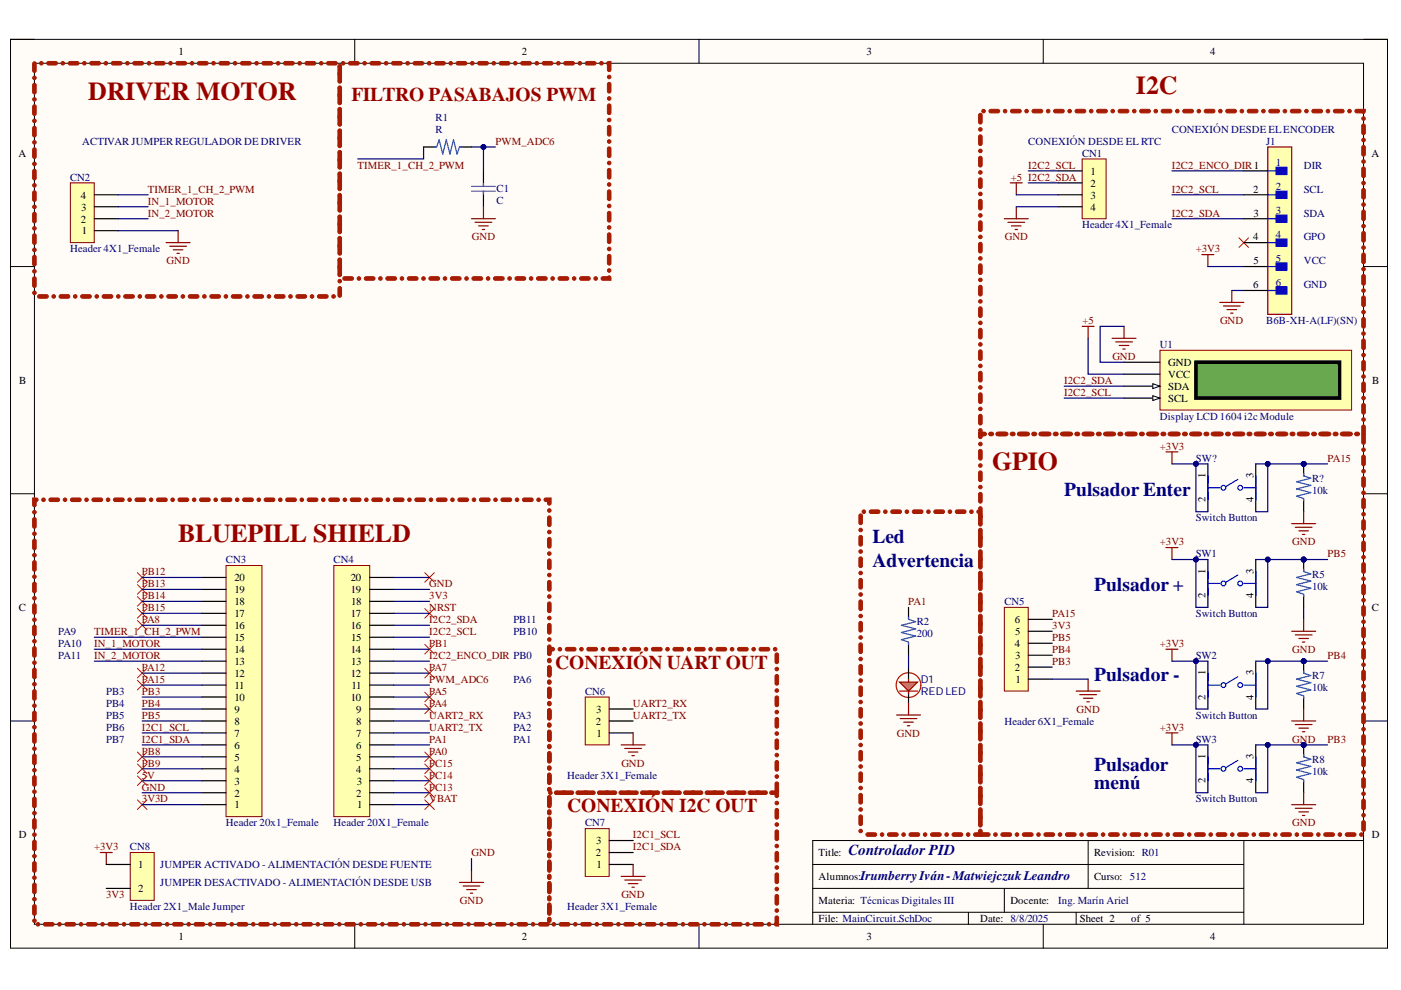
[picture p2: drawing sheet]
<svg xmlns="http://www.w3.org/2000/svg" width="297mm" height="210mm" viewBox="0 0 297 210" stroke-linecap="round" stroke-linejoin="round" font-family="sans-serif">
<defs><g id="words">
<g font-size="5.5" fill="#980000">
<text x="18.7" y="21.1">DRIVER MOTOR</text>
<text x="240.8" y="19.8">I2C</text>
<text x="210.3" y="99.7">GPIO</text>
<text x="37.8" y="114.9">BLUEPILL SHIELD</text>
</g>
<g font-size="4.1" fill="#980000">
<text x="74.5" y="21.4">FILTRO PASABAJOS PWM</text>
<text x="117.7" y="141.9">CONEXIÓN UART OUT</text>
<text x="120.2" y="172.3">CONEXIÓN I2C OUT</text>
</g>
<g font-size="4.1" fill="#000080">
<text x="225.6" y="105.1">Pulsador Enter</text>
<text x="185" y="115.2">Led</text>
<text x="185" y="120.3">Advertencia</text>
<text x="232" y="125.3">Pulsador +</text>
<text x="232" y="144.4">Pulsador -</text>
<text x="232" y="163.4">Pulsador</text>
<text x="232" y="167.2">menú</text>
</g>
<text font-size="3.2" fill="#000080" x="179.9" y="181.4">Controlador PID</text>
<text font-size="2.8" fill="#000080" x="182.4" y="186.5">IrumberryIván-MatwiejczukLeandro</text>
<g font-size="2.3">
<text x="37.9" y="11.6">1</text>
<text x="110.6" y="11.6">2</text>
<text x="183.7" y="11.6">3</text>
<text x="256.6" y="11.6">4</text>
<text x="3.9" y="33.3">A</text>
<text x="290.8" y="33.3">A</text>
<text x="231.2" y="37.1">1</text>
<text x="231.2" y="39.6">2</text>
<text x="265.7" y="40.8">2</text>
<text x="17.2" y="47.2">2</text>
<text x="17.2" y="42.1">4</text>
<text x="17.2" y="44.6">3</text>
<text x="231.2" y="42.1">3</text>
<text x="231.2" y="44.6">4</text>
<text x="265.8" y="45.9">3</text>
<text x="17.3" y="49.7">1</text>
<text x="265.7" y="51">4</text>
<text x="265.8" y="56">5</text>
<text x="265.7" y="61.1">6</text>
<text x="247.7" y="77.6">GND</text>
<text x="4.1" y="81.4">B</text>
<text x="247.7" y="80.1">VCC</text>
<text x="247.7" y="82.6">SDA</text>
<text x="290.9" y="81.4">B</text>
<text x="247.7" y="85.2">SCL</text>
<text x="255.6" y="101.4" transform="rotate(-90 255.6 101.4)">1</text>
<text x="265.8" y="101.4" transform="rotate(-90 265.8 101.4)">3</text>
<text x="255.6" y="106.5" transform="rotate(-90 255.6 106.5)">2</text>
<text x="265.8" y="106.5" transform="rotate(-90 265.8 106.5)">4</text>
<text x="49.7" y="125.8">19</text>
<text x="49.7" y="123.2">20</text>
<text x="74.4" y="125.8">19</text>
<text x="74.4" y="123.2">20</text>
<text x="255.6" y="121.7" transform="rotate(-90 255.6 121.7)">1</text>
<text x="265.8" y="121.7" transform="rotate(-90 265.8 121.7)">3</text>
<text x="4" y="129.5">C</text>
<text x="49.7" y="130.8">17</text>
<text x="49.7" y="128.3">18</text>
<text x="74.4" y="130.8">17</text>
<text x="74.4" y="128.3">18</text>
<text x="255.6" y="126.8" transform="rotate(-90 255.6 126.8)">2</text>
<text x="265.8" y="126.8" transform="rotate(-90 265.8 126.8)">4</text>
<text x="290.9" y="129.5">C</text>
<text x="49.7" y="135.9">15</text>
<text x="49.7" y="133.3">16</text>
<text x="74.4" y="133.3">16</text>
<text x="74.4" y="135.9">15</text>
<text x="215.1" y="137.1">4</text>
<text x="215.1" y="132.1">6</text>
<text x="215.2" y="134.6">5</text>
<text x="49.7" y="143.5">12</text>
<text x="49.7" y="140.9">13</text>
<text x="49.7" y="138.4">14</text>
<text x="74.4" y="143.5">12</text>
<text x="74.4" y="138.4">14</text>
<text x="74.4" y="140.9">13</text>
<text x="215.1" y="142.2">2</text>
<text x="215.2" y="139.7">3</text>
<text x="255.6" y="143.2" transform="rotate(-90 255.6 143.2)">1</text>
<text x="265.8" y="143.2" transform="rotate(-90 265.8 143.2)">3</text>
<text x="49.7" y="148.6">10</text>
<text x="49.7" y="146">11</text>
<text x="74.4" y="148.6">10</text>
<text x="74.5" y="146">11</text>
<text x="215.3" y="144.7">1</text>
<text x="255.6" y="148.4" transform="rotate(-90 255.6 148.4)">2</text>
<text x="265.8" y="148.4" transform="rotate(-90 265.8 148.4)">4</text>
<text x="49.7" y="153.7">8</text>
<text x="49.7" y="151.2">9</text>
<text x="75.5" y="153.7">8</text>
<text x="75.5" y="151.2">9</text>
<text x="126.3" y="153.7">2</text>
<text x="126.4" y="151.2">3</text>
<text x="49.7" y="161.3">5</text>
<text x="49.7" y="158.8">6</text>
<text x="49.7" y="156.2">7</text>
<text x="75.5" y="161.3">5</text>
<text x="75.5" y="158.8">6</text>
<text x="75.5" y="156.2">7</text>
<text x="126.5" y="156.2">1</text>
<text x="255.6" y="160.9" transform="rotate(-90 255.6 160.9)">1</text>
<text x="265.8" y="160.9" transform="rotate(-90 265.8 160.9)">3</text>
<text x="49.7" y="166.3">3</text>
<text x="49.7" y="163.8">4</text>
<text x="75.5" y="163.8">4</text>
<text x="75.6" y="166.3">3</text>
<text x="255.6" y="166.1" transform="rotate(-90 255.6 166.1)">2</text>
<text x="265.8" y="166.1" transform="rotate(-90 265.8 166.1)">4</text>
<text x="49.7" y="171.4">1</text>
<text x="49.7" y="168.9">2</text>
<text x="75.5" y="168.9">2</text>
<text x="75.7" y="171.4">1</text>
<text x="4" y="177.7">D</text>
<text x="126.4" y="179">3</text>
<text x="290.9" y="177.7">D</text>
<text x="29.3" y="184.1">1</text>
<text x="126.3" y="181.5">2</text>
<text x="126.5" y="184.1">1</text>
<text x="173.6" y="181.5">Title:</text>
<text x="232" y="181.5">Revision: R01</text>
<text x="29.3" y="189.1">2</text>
<text x="173.6" y="186.6">Alumnos:</text>
<text x="173.6" y="191.7">Materia: Técnicas Digitales III</text>
<text x="214.2" y="191.7">Docente:</text>
<text x="232" y="186.6">Curso: 512</text>
<text x="173.6" y="195.5">File: MainCircuit.SchDoc</text>
<text x="207.8" y="195.5">Date: 8/8/2025</text>
<text x="228.9" y="195.5">Sheet 2</text>
<text x="239.8" y="195.5">of 5</text>
<text x="37.9" y="199.3">1</text>
<text x="110.6" y="199.3">2</text>
<text x="183.7" y="199.3">3</text>
<text x="256.6" y="199.3">4</text>
</g>
<g font-size="2.3" fill="#000080">
<text x="92.4" y="25.6">R1</text>
<text x="92.4" y="28.1">R</text>
<text x="248.4" y="28.1">CONEXIÓN DESDE ELENCODER</text>
<text x="17.4" y="30.7">ACTIVAR JUMPER REGULADOR DE DRIVER</text>
<text x="218" y="30.7">CONEXIÓN DESDE ELRTC</text>
<text x="229.4" y="33.3">CN1</text>
<text x="268.5" y="30.7">J1</text>
<text x="270.5" y="35.3">1</text>
<text x="276.4" y="35.8">DIR</text>
<text x="14.9" y="38.3">CN2</text>
<text x="105.3" y="40.7">C1</text>
<text x="270.5" y="40.3">2</text>
<text x="276.4" y="40.8">SCL</text>
<text x="105.3" y="43.2">C</text>
<text x="270.5" y="45.4">3</text>
<text x="276.4" y="45.9">SDA</text>
<text x="14.9" y="53.5">Header 4X1_Female</text>
<text x="229.4" y="48.4">Header 4X1_Female</text>
<text x="270.5" y="50.5">4</text>
<text x="276.4" y="51">GPO</text>
<text x="270.5" y="55.5">5</text>
<text x="276.4" y="56">VCC</text>
<text x="270.5" y="60.6">6</text>
<text x="276.4" y="61.1">GND</text>
<text x="268.5" y="68.7">B6B-XH-A(LF)(SN)</text>
<text x="245.9" y="73.8">U1</text>
<text x="245.9" y="89">Display LCD 1604 i2c Module</text>
<text x="253.5" y="97.9">SW?</text>
<text x="278.2" y="102.2">R?</text>
<text x="278.2" y="104.7">10k</text>
<text x="253.5" y="110.6">Switch Button</text>
<text x="47.9" y="119.4">CN3</text>
<text x="70.7" y="119.4">CN4</text>
<text x="253.5" y="118.2">SW1</text>
<text x="278.2" y="122.5">R5</text>
<text x="278.2" y="125">10k</text>
<text x="212.9" y="128.3">CN5</text>
<text x="253.5" y="130.8">Switch Button</text>
<text x="12.3" y="134.6">PA9</text>
<text x="12.3" y="137.1">PA10</text>
<text x="108.8" y="134.6">PB10</text>
<text x="108.8" y="132.1">PB11</text>
<text x="194.4" y="132.6">R2</text>
<text x="194.4" y="135.1">200</text>
<text x="12.3" y="139.7">PA11</text>
<text x="253.5" y="139.7">SW2</text>
<text x="278.2" y="144">R7</text>
<text x="22.5" y="147.3">PB3</text>
<text x="22.5" y="149.9">PB4</text>
<text x="108.8" y="144.7">PA6</text>
<text x="124.1" y="147.3">CN6</text>
<text x="195.2" y="144.7">D1</text>
<text x="195.2" y="147.3">REDLED</text>
<text x="278.2" y="146.5">10k</text>
<text x="22.5" y="155">PB6</text>
<text x="22.5" y="152.4">PB5</text>
<text x="108.8" y="155">PA2</text>
<text x="108.8" y="152.4">PA3</text>
<text x="212.9" y="153.7">Header 6X1_Female</text>
<text x="253.5" y="152.4">Switch Button</text>
<text x="22.5" y="157.5">PB7</text>
<text x="108.8" y="157.5">PA1</text>
<text x="253.5" y="157.5">SW3</text>
<text x="278.2" y="161.8">R8</text>
<text x="120.2" y="165.1">Header 3X1_Female</text>
<text x="278.2" y="164.3">10k</text>
<text x="253.5" y="170.1">Switch Button</text>
<text x="47.9" y="175.2">Header 20x1_Female</text>
<text x="70.7" y="175.2">Header 20X1_Female</text>
<text x="124.1" y="175.2">CN7</text>
<text x="27.5" y="180.3">CN8</text>
<text x="34" y="184.1">JUMPER ACTIVADO - ALIMENTACIÓN DESDE FUENTE</text>
<text x="34" y="187.9">JUMPER DESACTIVADO - ALIMENTACIÓN DESDE USB</text>
<text x="224.4" y="191.7">Ing. Marín Ariel</text>
<text x="27.5" y="192.9">Header 2X1_Male Jumper</text>
<text x="120.2" y="192.9">Header 3X1_Female</text>
</g>
<g font-size="2.3" fill="#800000">
<text x="75.8" y="35.8">TIMER_1_CH_2_PWM</text>
<text x="105" y="30.7">PWM_ADC6</text>
<text x="218" y="35.8">I2C2_SCL</text>
<text x="248.4" y="35.8">I2C2_ENCO_DIR1</text>
<text x="31.4" y="40.8">TIMER_1_CH_2_PWM</text>
<text x="214.3" y="38.3">+5 I2C2_SDA</text>
<text x="248.4" y="40.8">I2C2_SCL</text>
<text x="31.4" y="43.4">IN_1_MOTOR</text>
<text x="31.4" y="45.9">IN_2_MOTOR</text>
<text x="248.4" y="45.9">I2C2_SDA</text>
<text x="100.1" y="51">GND</text>
<text x="213" y="51">GND</text>
<text x="253.5" y="53.5">+3V3</text>
<text x="35.3" y="56">GND</text>
<text x="229.5" y="68.7">+5</text>
<text x="258.7" y="68.7">GND</text>
<text x="235.8" y="76.3">GND</text>
<text x="225.6" y="81.4">I2C2_SDA</text>
<text x="225.6" y="83.9">I2C2_SCL</text>
<text x="245.9" y="95.4">+3V3</text>
<text x="281.5" y="97.9">PA15</text>
<text x="245.9" y="115.6">+3V3</text>
<text x="274" y="115.6">GND</text>
<text x="281.5" y="118.2">PB5</text>
<text x="30.1" y="122">PB12</text>
<text x="30.1" y="124.5">PB13</text>
<text x="91" y="124.5">GND</text>
<text x="30.1" y="127">PB14</text>
<text x="30.1" y="129.5">PB15</text>
<text x="91" y="127">3V3</text>
<text x="91" y="129.5">NRST</text>
<text x="192.6" y="128.3">PA1</text>
<text x="223.1" y="130.8">PA15</text>
<text x="19.9" y="134.6">TIMER_1_CH_2_PWM</text>
<text x="19.9" y="137.1">IN_1_MOTOR</text>
<text x="30.1" y="132.1">PA8</text>
<text x="91" y="137.1">PB1</text>
<text x="91" y="132.1">I2C2_SDA</text>
<text x="91" y="134.6">I2C2_SCL</text>
<text x="223.1" y="135.9">PB5</text>
<text x="223.1" y="133.3">3V3</text>
<text x="245.9" y="137.1">+3V3</text>
<text x="19.9" y="139.7">IN_2_MOTOR</text>
<text x="30.1" y="142.2">PA12</text>
<text x="91" y="142.2">PA7</text>
<text x="91" y="139.7">I2C2_ENCO_DIR PB0</text>
<text x="223.1" y="138.4">PB4</text>
<text x="223.1" y="140.9">PB3</text>
<text x="274" y="138.4">GND</text>
<text x="281.5" y="139.7">PB4</text>
<text x="30.1" y="144.7">PA15</text>
<text x="30.1" y="147.3">PB3</text>
<text x="30.1" y="149.9">PB4</text>
<text x="91" y="149.9">PA4</text>
<text x="91" y="147.3">PA5</text>
<text x="91" y="144.7">PWM_ADC6</text>
<text x="134.2" y="149.9">UART2_RX</text>
<text x="30.1" y="152.4">PB5</text>
<text x="30.1" y="155">I2C1_SCL</text>
<text x="91" y="152.4">UART2_RX</text>
<text x="91" y="155">UART2_TX</text>
<text x="134.2" y="152.4">UART2_TX</text>
<text x="228.2" y="151.2">GND</text>
<text x="245.9" y="155">+3V3</text>
<text x="30.1" y="160">PB8</text>
<text x="30.1" y="157.5">I2C1_SDA</text>
<text x="91" y="157.5">PA1</text>
<text x="91" y="160">PA0</text>
<text x="190.1" y="156.2">GND</text>
<text x="274" y="157.5">GND</text>
<text x="281.5" y="157.5">PB3</text>
<text x="30.1" y="162.5">PB9</text>
<text x="30.1" y="165.1">5V</text>
<text x="30.1" y="167.6">GND</text>
<text x="91" y="162.5">PC15</text>
<text x="91" y="165.1">PC14</text>
<text x="91" y="167.6">PC13</text>
<text x="131.7" y="162.5">GND</text>
<text x="30.1" y="170.1">3V3D</text>
<text x="91" y="170.1">VBAT</text>
<text x="134.2" y="177.7">I2C1_SCL</text>
<text x="274" y="175.2">GND</text>
<text x="19.9" y="180.3">+3V3</text>
<text x="100" y="181.5">GND</text>
<text x="134.2" y="180.3">I2C1_SDA</text>
<text x="22.5" y="190.4">3V3</text>
<text x="97.5" y="191.7">GND</text>
<text x="131.7" y="190.4">GND</text>
</g>
</g></defs>
<path d="M2.2 8.3h292v192.7h-292z" fill-rule="evenodd" fill="#fffcf8"/>
<path d="M2.2 8.3h292v192.7h-292z" fill="none" stroke="#000" stroke-width=".21"/>
<path d="M7.3 13.4h281.8v182.6h-281.8z" fill-rule="evenodd" fill="#fffcf8"/>
<g fill="none" stroke="#000" stroke-width=".21">
<path d="M2.2 8.3h5.1M7.3 13.4h281.8v182.6h-281.8zM75.2 8.3v5.1M148.2 8.3v5.1M221.2 8.3v5.1M289.1 8.3h5.1v5.1M2.2 56.5h5.1M289.1 56.5h5.1M2.2 104.7h5.1M289.1 104.7h5.1M2.2 152.9h5.1M289.1 152.9h5.1"/>
<path d="M230.7 178.2v10.2M263.7 178.2v17.8M289.1 178.2h-116.8v17.8M75.2 196v5M148.2 196v5M172.3 183.3h91.4M172.3 193.4h91.4M172.3 188.4h91.4M205.3 193.4v2.6M212.9 188.4v5M221.2 196v5M228.2 193.4v2.6"/>
<path d="M294.2 196v5"/>
</g>
<path d="M47.9 119.9h7.6v53.3h-7.6z" fill-rule="evenodd" fill="#ffffb0"/>
<path d="M47.9 119.9h7.6v53.3h-7.6z" fill="none" stroke="#800000" stroke-width=".21"/>
<g fill="none" stroke="#000" stroke-width=".25">
<path d="M42.8 137.7h5.1M42.8 135.1h5.1M42.8 132.6h5.1M42.8 130h5.1M42.8 127.5h5.1M42.8 125h5.1M42.8 122.4h5.1M42.8 157.9h5.1M42.8 155.4h5.1M42.8 152.9h5.1M42.8 150.3h5.1M42.8 147.8h5.1"/>
<path d="M42.8 145.3h5.1M42.8 142.7h5.1M42.8 140.2h5.1M42.8 170.6h5.1M42.8 168.1h5.1M42.8 165.5h5.1M42.8 163h5.1M42.8 160.5h5.1"/>
</g>
<path d="M70.8 119.9h7.6v53.3h-7.6z" fill-rule="evenodd" fill="#ffffb0"/>
<path d="M70.8 119.9h7.6v53.3h-7.6z" fill="none" stroke="#800000" stroke-width=".21"/>
<g fill="none" stroke="#000" stroke-width=".25">
<path d="M256.1 118.6v10.2M266.2 118.6v10.2M78.4 137.7h5.1M78.4 135.1h5.1M78.4 132.6h5.1M78.4 130h5.1M78.4 127.5h5.1M78.4 125h5.1M78.4 122.4h5.1M78.4 157.9h5.1M78.4 155.4h5.1M78.4 152.9h5.1"/>
<path d="M78.4 150.3h5.1M78.4 147.8h5.1M78.4 145.3h5.1M78.4 142.7h5.1M78.4 140.2h5.1M78.4 170.6h5.1M78.4 168.1h5.1M78.4 165.5h5.1M78.4 163h5.1M78.4 160.5h5.1"/>
</g>
<g fill="none" stroke="#00f" stroke-width=".25">
<path d="M256.1 123.7h2.5M256.1 121.2v5M262.4 121.9l-2.5 1.6M263.7 123.7h2.5M266.2 121.2v5"/>
<circle cx="259.4" cy="123.7" r=".51"/>
<circle cx="262.9" cy="123.7" r=".51"/>
</g>
<path d="M245.9 74.3h40.7v12.6h-40.7z" fill-rule="evenodd" fill="#ffffb0"/>
<path d="M245.9 74.3h40.7v12.6h-40.7z" fill="none" stroke="#800000" stroke-width=".21"/>
<path d="M253.6 76.8h30.4v7.6h-30.4z" fill-rule="evenodd" fill="#6aa84f"/>
<path d="M253.6 76.8h30.4v7.6h-30.4z" fill="none" stroke="#000" stroke-width=".76"/>
<path d="M238.3 76.8h7.6M238.3 79.3h7.6M238.3 81.9h7.6" fill="none" stroke="#000" stroke-width=".25"/>
<path d="M244.4 81.4l1.5 .5-1.5 .5z" fill="#f8fcff"/>
<path d="M244.4 81.4l1.5 .5-1.5 .5z" fill="none" stroke="#000" stroke-width=".21"/>
<path d="M238.3 84.4h7.6" fill="none" stroke="#000" stroke-width=".25"/>
<path d="M244.4 83.9l1.5 .5-1.5 .5z" fill="#f8fcff"/>
<path d="M244.4 83.9l1.5 .5-1.5 .5z" fill="none" stroke="#000" stroke-width=".21"/>
<circle cx="276.4" cy="118.6" r=".51" fill="#000080"/>
<circle cx="276.4" cy="118.6" r=".51" fill="none" stroke="#000080" stroke-width=".21"/>
<path d="M276.4 118.6v2.6" fill="none" stroke="#000" stroke-width=".25"/>
<circle cx="276.4" cy="118.6" r=".51" fill="#000080"/>
<circle cx="276.4" cy="118.6" r=".51" fill="none" stroke="#000080" stroke-width=".21"/>
<path d="M276.4 126.2v2.6M256.1 140.2v10.1M266.2 140.2v10.1" fill="none" stroke="#000" stroke-width=".25"/>
<path d="M276.4 120.7v.5l1.5 .5-3 .7 3 .8-3 .8 3 .7-3 .8 1.5 .5v.5" fill="none" stroke="#15c" stroke-width=".25"/>
<path d="M247.2 116.1h2.5M248.5 116.1v2.5M273.9 133.8h5M274.6 134.6h3.6M275.4 135.4h2M276.1 136.1h.6M276.4 131.3v2.5" fill="none" stroke="#800000" stroke-width=".25"/>
<g fill="none" stroke="#00f" stroke-width=".25">
<path d="M256.1 145.3h2.5M256.1 142.7v5.1M262.4 143.5l-2.5 1.5M263.7 145.3h2.5M266.2 142.7v5.1"/>
<circle cx="259.4" cy="145.3" r=".51"/>
<circle cx="262.9" cy="145.3" r=".51"/>
</g>
<circle cx="276.4" cy="140.2" r=".51" fill="#000080"/>
<circle cx="276.4" cy="140.2" r=".51" fill="none" stroke="#000080" stroke-width=".21"/>
<path d="M276.4 140.2v2.5" fill="none" stroke="#000" stroke-width=".25"/>
<circle cx="276.4" cy="140.2" r=".51" fill="#000080"/>
<circle cx="276.4" cy="140.2" r=".51" fill="none" stroke="#000080" stroke-width=".21"/>
<path d="M256.1 157.9v10.2M266.2 157.9v10.2M276.4 147.8v2.5" fill="none" stroke="#000" stroke-width=".25"/>
<path d="M276.4 142.2v.5l1.5 .5-3 .8 3 .8-3 .7 3 .8-3 .7 1.5 .5v.5" fill="none" stroke="#15c" stroke-width=".25"/>
<path d="M247.2 137.7h2.5M248.5 137.7v2.5M273.9 152.9h5M274.6 153.6h3.6M275.4 154.4h2M276.1 155.1h.6M276.4 150.3v2.6" fill="none" stroke="#800000" stroke-width=".25"/>
<g fill="none" stroke="#00f" stroke-width=".25">
<path d="M256.1 163h2.5M256.1 160.5v5M262.4 161.2l-2.5 1.5M263.7 163h2.5M266.2 160.5v5"/>
<circle cx="259.4" cy="163" r=".51"/>
<circle cx="262.9" cy="163" r=".51"/>
</g>
<circle cx="276.4" cy="157.9" r=".51" fill="#000080"/>
<circle cx="276.4" cy="157.9" r=".51" fill="none" stroke="#000080" stroke-width=".21"/>
<path d="M276.4 157.9v2.6" fill="none" stroke="#000" stroke-width=".25"/>
<circle cx="276.4" cy="157.9" r=".51" fill="#000080"/>
<circle cx="276.4" cy="157.9" r=".51" fill="none" stroke="#000080" stroke-width=".21"/>
<path d="M276.4 165.5v2.6" fill="none" stroke="#000" stroke-width=".25"/>
<path d="M276.4 160v.5l1.5 .5-3 .7 3 .8-3 .8 3 .7-3 .8 1.5 .5v.5" fill="none" stroke="#15c" stroke-width=".25"/>
<g fill="none" stroke="#800000" stroke-width=".25">
<path d="M229.4 69.2h2.6M230.7 69.2v2.5M235.8 71.7h5.1M236.5 72.5h3.6M237.3 73.2h2M238.1 74h.5M238.3 69.2v2.5M247.2 155.4h2.5M248.5 155.4v2.5M273.9 170.6h5M274.6 171.4h3.6M275.4 172.1h2"/>
<path d="M276.1 172.9h.6M276.4 168.1v2.5M21.3 180.8h2.5M22.5 180.8v2.5M97.4 187.1h5.1M98.2 187.9h3.5M99 188.6h2M99.7 189.4h.5M100 184.6v2.5"/>
</g>
<g fill="#a61c00" stroke="#a61c00" stroke-width=".21">
<path d="M207.5 176.2a.38 .38 0 0 1 .7 0 .38 .38 0 0 1-.7 0zM207.5 173a.38 .38 0 0 1 .5-.2 .38 .38 0 0 1 .2 .4v1.5a.38 .38 0 0 1-.3 .3 .38 .38 0 0 1-.4-.3zM207.5 171.6a.38 .38 0 0 1 .7 0 .38 .38 0 0 1-.7 0zM207.5 168.4a.38 .38 0 0 1 .5-.2 .38 .38 0 0 1 .2 .4v1.5a.38 .38 0 0 1-.3 .4 .38 .38 0 0 1-.4-.4zM207.5 167.1a.38 .38 0 0 1 .7 0 .38 .38 0 0 1-.7 0zM207.5 163.8a.38 .38 0 0 1 .5-.1 .38 .38 0 0 1 .2 .3v1.6a.38 .38 0 0 1-.3 .3 .38 .38 0 0 1-.4-.3zM207.5 162.5a.38 .38 0 0 1 .7 0 .38 .38 0 0 1-.7 0zM207.5 159.3a.38 .38 0 0 1 .5-.2 .38 .38 0 0 1 .2 .4v1.5a.38 .38 0 0 1-.3 .4 .38 .38 0 0 1-.4-.4zM207.5 158a.38 .38 0 0 1 .7 0 .38 .38 0 0 1-.7 0zM207.5 154.7a.38 .38 0 0 1 .5-.1 .38 .38 0 0 1 .2 .3v1.5a.38 .38 0 0 1-.3 .4 .38 .38 0 0 1-.4-.4zM207.5 153.4a.38 .38 0 0 1 .7 0 .38 .38 0 0 1-.7 0zM207.5 150.2a.38 .38 0 0 1 .5-.2 .38 .38 0 0 1 .2 .4v1.5a.38 .38 0 0 1-.3 .4 .38 .38 0 0 1-.4-.4zM207.5 148.8a.38 .38 0 0 1 .7 0 .38 .38 0 0 1-.7 0zM207.5 145.6a.38 .38 0 0 1 .5-.2 .38 .38 0 0 1 .2 .4v1.5a.38 .38 0 0 1-.3 .4 .38 .38 0 0 1-.4-.4zM207.5 144.3a.38 .38 0 0 1 .7 0 .38 .38 0 0 1-.7 0zM207.5 141.1a.38 .38 0 0 1 .5-.2 .38 .38 0 0 1 .2 .3v1.6a.38 .38 0 0 1-.3 .3 .38 .38 0 0 1-.4-.3zM207.5 139.7a.38 .38 0 0 1 .7 0 .38 .38 0 0 1-.7 0zM207.7 136.4a.38 .38 0 0 1 .5 .3v1.5a.38 .38 0 0 1-.3 .4 .38 .38 0 0 1-.4-.4v-1.5zM207.5 135.2a.38 .38 0 0 1 .7 0 .38 .38 0 0 1-.7 0zM207.7 131.8a.38 .38 0 0 1 .5 .3v1.5a.38 .38 0 0 1-.3 .4 .38 .38 0 0 1-.4-.4v-1.5zM207.5 130.6a.38 .38 0 0 1 .7 0 .38 .38 0 0 1-.7 0zM207.5 127.4a.38 .38 0 0 1 .5-.2 .38 .38 0 0 1 .2 .4v1.5a.38 .38 0 0 1-.3 .4 .38 .38 0 0 1-.4-.4zM207.5 126a.38 .38 0 0 1 .7 0 .38 .38 0 0 1-.7 0zM207.5 122.8a.38 .38 0 0 1 .5-.2 .38 .38 0 0 1 .2 .4v1.5a.38 .38 0 0 1-.3 .4 .38 .38 0 0 1-.4-.4zM207.5 121.5a.38 .38 0 0 1 .7 0 .38 .38 0 0 1-.7 0zM207.5 118.3a.38 .38 0 0 1 .5-.2 .38 .38 0 0 1 .2 .4v1.5a.38 .38 0 0 1-.3 .4 .38 .38 0 0 1-.4-.4zM207.5 116.9a.38 .38 0 0 1 .7 0 .38 .38 0 0 1-.7 0zM207.5 113.7a.38 .38 0 0 1 .5-.2 .38 .38 0 0 1 .2 .4v1.5a.38 .38 0 0 1-.3 .4 .38 .38 0 0 1-.4-.4zM207.5 112.4a.38 .38 0 0 1 .7 0 .38 .38 0 0 1-.7 0zM207.5 109.1a.38 .38 0 0 1 .5-.1 .38 .38 0 0 1 .2 .3v1.6a.38 .38 0 0 1-.3 .3 .38 .38 0 0 1-.4-.3zM207.5 107.8a.38 .38 0 0 1 .7 0 .38 .38 0 0 1-.7 0zM207.5 104.6a.38 .38 0 0 1 .5-.2 .38 .38 0 0 1 .2 .4v1.5a.38 .38 0 0 1-.3 .4 .38 .38 0 0 1-.4-.4zM207.5 103.3a.38 .38 0 0 1 .7 0 .38 .38 0 0 1-.7 0zM207.5 100a.38 .38 0 0 1 .5-.1 .38 .38 0 0 1 .2 .3v1.5a.38 .38 0 0 1-.3 .4 .38 .38 0 0 1-.4-.4zM207.5 98.7a.38 .38 0 0 1 .7 0 .38 .38 0 0 1-.7 0zM207.5 95.5a.38 .38 0 0 1 .5-.2 .38 .38 0 0 1 .2 .4v1.5a.38 .38 0 0 1-.3 .4 .38 .38 0 0 1-.4-.4zM207.5 94.1a.38 .38 0 0 1 .7 0 .38 .38 0 0 1-.7 0zM207.5 91.6h1.3a.38 .38 0 0 1 .3 .4 .38 .38 0 0 1-.3 .4h-.9l.3-.4v.6a.38 .38 0 0 1-.3 .4 .38 .38 0 0 1-.4-.4zM209.9 92a.4 .4 0 0 1 .8 0 .4 .4 0 0 1-.8 0zM211.5 91.8l.3-.2h1.5a.38 .38 0 0 1 .4 .4 .38 .38 0 0 1-.4 .4h-1.5a.38 .38 0 0 1-.3-.6zM214.5 92a.38 .38 0 0 1 .7 0 .38 .38 0 0 1-.7 0zM216 91.8l.4-.2h1.5a.38 .38 0 0 1 .4 .4 .38 .38 0 0 1-.4 .4h-1.5a.38 .38 0 0 1-.4-.6zM219 92a.4 .4 0 0 1 .8 0 .4 .4 0 0 1-.8 0zM220.6 91.8l.3-.2h1.6a.38 .38 0 0 1 .3 .4 .38 .38 0 0 1-.3 .4h-1.6a.38 .38 0 0 1-.3-.6zM223.6 92a.4 .4 0 0 1 .8 0 .4 .4 0 0 1-.8 0zM225.2 91.8l.3-.2h1.5a.38 .38 0 0 1 .4 .4 .38 .38 0 0 1-.4 .4h-1.5a.38 .38 0 0 1-.3-.6zM228.2 92a.38 .38 0 0 1 .7 0 .38 .38 0 0 1-.7 0zM229.7 91.8l.4-.2h1.5a.38 .38 0 0 1 .4 .4 .38 .38 0 0 1-.4 .4h-1.5a.38 .38 0 0 1-.4-.6zM232.7 92a.4 .4 0 0 1 .8 0 .4 .4 0 0 1-.8 0zM234.3 91.8l.3-.2h1.6a.38 .38 0 0 1 .3 .4 .38 .38 0 0 1-.3 .4h-1.6a.38 .38 0 0 1-.3-.6zM237.3 92a.4 .4 0 0 1 .8 0 .4 .4 0 0 1-.8 0zM238.9 91.8l.3-.2h1.5a.38 .38 0 0 1 .4 .4 .38 .38 0 0 1-.4 .4h-1.5a.38 .38 0 0 1-.3-.6zM241.9 92a.38 .38 0 0 1 .7 0 .38 .38 0 0 1-.7 0zM243.4 91.8l.4-.2h1.5a.38 .38 0 0 1 .4 .4 .38 .38 0 0 1-.4 .4h-1.5a.38 .38 0 0 1-.4-.6zM246.4 92a.4 .4 0 0 1 .8 0 .4 .4 0 0 1-.8 0zM248 91.8l.3-.2h1.5a.38 .38 0 0 1 .4 .4 .38 .38 0 0 1-.4 .4h-1.5a.38 .38 0 0 1-.3-.6zM251 92a.38 .38 0 0 1 .7 0 .38 .38 0 0 1-.7 0zM252.6 91.8l.3-.2h1.5a.38 .38 0 0 1 .4 .4 .38 .38 0 0 1-.4 .4h-1.5a.38 .38 0 0 1-.3-.6zM255.5 92a.4 .4 0 0 1 .8 0 .4 .4 0 0 1-.8 0zM257.1 91.8l.3-.2h1.6a.38 .38 0 0 1 .4 .4 .38 .38 0 0 1-.4 .4h-1.6a.38 .38 0 0 1-.3-.6zM260.1 92a.4 .4 0 0 1 .8 0 .4 .4 0 0 1-.8 0zM261.7 91.8l.3-.2h1.5a.38 .38 0 0 1 .4 .4 .38 .38 0 0 1-.4 .4h-1.5a.38 .38 0 0 1-.3-.6zM264.7 92a.38 .38 0 0 1 .7 0 .38 .38 0 0 1-.7 0zM266.2 91.8l.4-.2h1.5a.38 .38 0 0 1 .4 .4 .38 .38 0 0 1-.4 .4h-1.5a.38 .38 0 0 1-.4-.6zM269.2 92a.4 .4 0 0 1 .8 0 .4 .4 0 0 1-.8 0zM270.8 91.8l.3-.2h1.6a.38 .38 0 0 1 .3 .4 .38 .38 0 0 1-.3 .4h-1.6a.38 .38 0 0 1-.3-.6zM273.8 92a.4 .4 0 0 1 .8 0 .4 .4 0 0 1-.8 0zM275.4 91.8l.3-.2h1.5a.38 .38 0 0 1 .4 .4 .38 .38 0 0 1-.4 .4h-1.5a.38 .38 0 0 1-.3-.6zM278.4 92a.38 .38 0 0 1 .7 0 .38 .38 0 0 1-.7 0zM279.9 91.8l.4-.2h1.5a.38 .38 0 0 1 .4 .4 .38 .38 0 0 1-.4 .4h-1.5a.38 .38 0 0 1-.4-.6zM282.9 92a.4 .4 0 0 1 .8 0 .4 .4 0 0 1-.8 0zM284.5 91.8l.3-.2h1.5a.38 .38 0 0 1 .4 .4 .38 .38 0 0 1-.4 .4h-1.5a.38 .38 0 0 1-.3-.6zM287.5 92a.4 .4 0 0 1 .8 0 .4 .4 0 0 1-.8 0zM288.9 92a.38 .38 0 0 1 .6 .3v1.5a.38 .38 0 0 1-.4 .4 .38 .38 0 0 1-.4-.4v-1.5zM288.7 95.4a.4 .4 0 0 1 .8 0 .4 .4 0 0 1-.8 0zM288.8 96.7a.38 .38 0 0 1 .4-.2 .38 .38 0 0 1 .3 .4v1.5a.38 .38 0 0 1-.4 .4 .38 .38 0 0 1-.4-.4zM288.7 99.9a.4 .4 0 0 1 .8 0 .4 .4 0 0 1-.8 0zM288.8 101.2a.38 .38 0 0 1 .4-.1 .38 .38 0 0 1 .3 .3v1.6a.38 .38 0 0 1-.4 .3 .38 .38 0 0 1-.4-.3zM288.7 104.5a.4 .4 0 0 1 .8 0 .4 .4 0 0 1-.8 0zM288.8 105.8a.38 .38 0 0 1 .4-.2 .38 .38 0 0 1 .3 .4v1.5a.38 .38 0 0 1-.4 .4 .38 .38 0 0 1-.4-.4zM288.7 109a.4 .4 0 0 1 .8 0 .4 .4 0 0 1-.8 0zM288.8 110.4a.38 .38 0 0 1 .4-.2 .38 .38 0 0 1 .3 .3v1.6a.38 .38 0 0 1-.4 .3 .38 .38 0 0 1-.4-.3zM288.7 113.6a.4 .4 0 0 1 .8 0 .4 .4 0 0 1-.8 0zM288.8 114.9a.38 .38 0 0 1 .4-.2 .38 .38 0 0 1 .3 .4v1.5a.38 .38 0 0 1-.4 .4 .38 .38 0 0 1-.4-.4zM288.7 118.1a.4 .4 0 0 1 .8 0 .4 .4 0 0 1-.8 0zM288.8 119.5a.38 .38 0 0 1 .4-.2 .38 .38 0 0 1 .3 .4v1.5a.38 .38 0 0 1-.4 .4 .38 .38 0 0 1-.4-.4zM288.7 122.7a.4 .4 0 0 1 .8 0 .4 .4 0 0 1-.8 0zM288.8 124a.38 .38 0 0 1 .4-.1 .38 .38 0 0 1 .3 .3v1.5a.38 .38 0 0 1-.4 .4 .38 .38 0 0 1-.4-.4zM288.7 127.3a.4 .4 0 0 1 .8 0 .4 .4 0 0 1-.8 0zM288.8 128.6a.38 .38 0 0 1 .4-.2 .38 .38 0 0 1 .3 .4v1.5a.38 .38 0 0 1-.4 .4 .38 .38 0 0 1-.4-.4zM288.7 131.8a.4 .4 0 0 1 .8 0 .4 .4 0 0 1-.8 0zM288.8 133.1a.38 .38 0 0 1 .4-.1 .38 .38 0 0 1 .3 .3v1.6a.38 .38 0 0 1-.4 .3 .38 .38 0 0 1-.4-.3zM288.7 136.4a.4 .4 0 0 1 .8 0 .4 .4 0 0 1-.8 0zM288.8 137.7a.38 .38 0 0 1 .4-.2 .38 .38 0 0 1 .3 .4v1.5a.38 .38 0 0 1-.4 .4 .38 .38 0 0 1-.4-.4zM288.7 140.9a.4 .4 0 0 1 .8 0 .4 .4 0 0 1-.8 0zM288.8 142.3a.38 .38 0 0 1 .4-.2 .38 .38 0 0 1 .3 .4v1.5a.38 .38 0 0 1-.4 .4 .38 .38 0 0 1-.4-.4zM288.7 145.5a.4 .4 0 0 1 .8 0 .4 .4 0 0 1-.8 0zM288.8 146.8a.38 .38 0 0 1 .4-.2 .38 .38 0 0 1 .3 .4v1.5a.38 .38 0 0 1-.4 .4 .38 .38 0 0 1-.4-.4zM288.7 150a.4 .4 0 0 1 .8 0 .4 .4 0 0 1-.8 0zM288.8 151.4a.38 .38 0 0 1 .4-.2 .38 .38 0 0 1 .3 .4v1.5a.38 .38 0 0 1-.4 .4 .38 .38 0 0 1-.4-.4zM288.7 154.6a.4 .4 0 0 1 .8 0 .4 .4 0 0 1-.8 0zM288.9 155.8a.38 .38 0 0 1 .6 .3v1.5a.38 .38 0 0 1-.4 .4 .38 .38 0 0 1-.4-.4v-1.5zM288.7 159.2a.4 .4 0 0 1 .8 0 .4 .4 0 0 1-.8 0zM288.8 160.5a.38 .38 0 0 1 .4-.2 .38 .38 0 0 1 .3 .4v1.5a.38 .38 0 0 1-.4 .4 .38 .38 0 0 1-.4-.4zM288.7 163.7a.4 .4 0 0 1 .8 0 .4 .4 0 0 1-.8 0zM288.8 165.1a.38 .38 0 0 1 .4-.2 .38 .38 0 0 1 .3 .3v1.6a.38 .38 0 0 1-.4 .3 .38 .38 0 0 1-.4-.3zM288.7 168.3a.4 .4 0 0 1 .8 0 .4 .4 0 0 1-.8 0zM288.8 169.6a.38 .38 0 0 1 .4-.2 .38 .38 0 0 1 .3 .4v1.5a.38 .38 0 0 1-.4 .4 .38 .38 0 0 1-.4-.4zM288.7 172.8a.4 .4 0 0 1 .8 0 .4 .4 0 0 1-.8 0zM288.8 174.2a.38 .38 0 0 1 .4-.2 .38 .38 0 0 1 .3 .4v1.5a.38 .38 0 0 1-.4 .4 .38 .38 0 0 1-.4-.4zM288.3 176.9a.38 .38 0 0 1 .7 0 .38 .38 0 0 1-.7 0zM285.3 176.8l.3-.2h1.5a.38 .38 0 0 1 .4 .3 .38 .38 0 0 1-.4 .4h-1.5a.38 .38 0 0 1-.3-.5zM283.7 176.9a.4 .4 0 0 1 .8 0 .4 .4 0 0 1-.8 0zM280.7 176.8l.3-.2h1.6a.38 .38 0 0 1 .3 .3 .38 .38 0 0 1-.3 .4h-1.6a.38 .38 0 0 1-.3-.5zM279.1 176.9a.4 .4 0 0 1 .8 0 .4 .4 0 0 1-.8 0zM276.1 176.8l.4-.2h1.5a.38 .38 0 0 1 .4 .3 .38 .38 0 0 1-.4 .4h-1.5a.38 .38 0 0 1-.4-.5zM274.6 176.9a.38 .38 0 0 1 .7 0 .38 .38 0 0 1-.7 0zM271.6 176.8l.3-.2h1.5a.38 .38 0 0 1 .4 .3 .38 .38 0 0 1-.4 .4h-1.5a.38 .38 0 0 1-.3-.5zM270 176.9a.4 .4 0 0 1 .8 0 .4 .4 0 0 1-.8 0zM267 176.8l.3-.2h1.6a.38 .38 0 0 1 .3 .3 .38 .38 0 0 1-.3 .4h-1.6a.38 .38 0 0 1-.3-.5zM265.4 176.9a.4 .4 0 0 1 .8 0 .4 .4 0 0 1-.8 0zM262.5 176.8l.3-.2h1.5a.38 .38 0 0 1 .4 .3 .38 .38 0 0 1-.4 .4h-1.5a.38 .38 0 0 1-.3-.5zM260.9 176.9a.38 .38 0 0 1 .7 0 .38 .38 0 0 1-.7 0zM257.9 176.8l.3-.2h1.5a.38 .38 0 0 1 .4 .3 .38 .38 0 0 1-.4 .4h-1.5a.38 .38 0 0 1-.3-.5zM256.3 176.9a.4 .4 0 0 1 .8 0 .4 .4 0 0 1-.8 0zM253.3 176.8l.4-.2h1.5a.38 .38 0 0 1 .4 .3 .38 .38 0 0 1-.4 .4h-1.5a.38 .38 0 0 1-.4-.5zM251.8 176.9a.38 .38 0 0 1 .7 0 .38 .38 0 0 1-.7 0zM248.8 176.8l.3-.2h1.5a.38 .38 0 0 1 .4 .3 .38 .38 0 0 1-.4 .4h-1.5a.38 .38 0 0 1-.3-.5zM247.2 176.9a.4 .4 0 0 1 .8 0 .4 .4 0 0 1-.8 0zM244.2 176.8l.3-.2h1.6a.38 .38 0 0 1 .3 .3 .38 .38 0 0 1-.3 .4h-1.6a.38 .38 0 0 1-.3-.5zM242.6 176.9a.4 .4 0 0 1 .8 0 .4 .4 0 0 1-.8 0zM239.6 176.8l.4-.2h1.5a.38 .38 0 0 1 .4 .3 .38 .38 0 0 1-.4 .4h-1.5a.38 .38 0 0 1-.4-.5zM238.1 176.9a.38 .38 0 0 1 .7 0 .38 .38 0 0 1-.7 0zM235.1 176.8l.3-.2h1.5a.38 .38 0 0 1 .4 .3 .38 .38 0 0 1-.4 .4h-1.5a.38 .38 0 0 1-.3-.5zM233.5 176.9a.4 .4 0 0 1 .8 0 .4 .4 0 0 1-.8 0zM230.5 176.8l.3-.2h1.6a.38 .38 0 0 1 .3 .3 .38 .38 0 0 1-.3 .4h-1.6a.38 .38 0 0 1-.3-.5zM228.9 176.9a.4 .4 0 0 1 .8 0 .4 .4 0 0 1-.8 0zM225.9 176.8l.4-.2h1.5a.38 .38 0 0 1 .4 .3 .38 .38 0 0 1-.4 .4h-1.5a.38 .38 0 0 1-.4-.5zM224.4 176.9a.38 .38 0 0 1 .7 0 .38 .38 0 0 1-.7 0zM221.4 176.8l.3-.2h1.5a.38 .38 0 0 1 .4 .3 .38 .38 0 0 1-.4 .4h-1.5a.38 .38 0 0 1-.3-.5zM219.8 176.9a.4 .4 0 0 1 .8 0 .4 .4 0 0 1-.8 0zM216.8 176.8l.3-.2h1.6a.38 .38 0 0 1 .3 .3 .38 .38 0 0 1-.3 .4h-1.6a.38 .38 0 0 1-.3-.5zM215.2 176.9a.4 .4 0 0 1 .8 0 .4 .4 0 0 1-.8 0zM212.2 176.8l.4-.2h1.5a.38 .38 0 0 1 .4 .3 .38 .38 0 0 1-.4 .4h-1.5a.38 .38 0 0 1-.4-.5zM210.7 176.9a.38 .38 0 0 1 .7 0 .38 .38 0 0 1-.7 0zM207.7 176.8l.3-.2h1.5a.38 .38 0 0 1 .4 .3 .38 .38 0 0 1-.4 .4h-1.5a.38 .38 0 0 1-.3-.5z"/>
<path d="M207.5 91.3a.38 .38 0 0 1 .7 0 .38 .38 0 0 1-.7 0zM207.5 88a.38 .38 0 0 1 .5-.1 .38 .38 0 0 1 .2 .3v1.5a.38 .38 0 0 1-.3 .4 .38 .38 0 0 1-.4-.4zM207.5 86.7a.38 .38 0 0 1 .7 0 .38 .38 0 0 1-.7 0zM207.5 83.5a.38 .38 0 0 1 .5-.2 .38 .38 0 0 1 .2 .4v1.5a.38 .38 0 0 1-.3 .4 .38 .38 0 0 1-.4-.4zM207.5 82.1a.38 .38 0 0 1 .7 0 .38 .38 0 0 1-.7 0zM207.5 78.9a.38 .38 0 0 1 .5-.2 .38 .38 0 0 1 .2 .4v1.5a.38 .38 0 0 1-.3 .4 .38 .38 0 0 1-.4-.4zM207.5 77.6a.38 .38 0 0 1 .7 0 .38 .38 0 0 1-.7 0zM207.5 74.4a.38 .38 0 0 1 .5-.2 .38 .38 0 0 1 .2 .3v1.6a.38 .38 0 0 1-.3 .3 .38 .38 0 0 1-.4-.3zM207.5 73a.38 .38 0 0 1 .7 0 .38 .38 0 0 1-.7 0zM207.7 69.7a.38 .38 0 0 1 .5 .3v1.5a.38 .38 0 0 1-.3 .4 .38 .38 0 0 1-.4-.4v-1.5zM207.5 68.5a.38 .38 0 0 1 .7 0 .38 .38 0 0 1-.7 0zM207.5 65.2a.38 .38 0 0 1 .5-.1 .38 .38 0 0 1 .2 .3v1.5a.38 .38 0 0 1-.3 .4 .38 .38 0 0 1-.4-.4zM207.5 63.9a.38 .38 0 0 1 .7 0 .38 .38 0 0 1-.7 0zM207.5 60.7a.38 .38 0 0 1 .5-.2 .38 .38 0 0 1 .2 .4v1.5a.38 .38 0 0 1-.3 .4 .38 .38 0 0 1-.4-.4zM207.5 59.3a.38 .38 0 0 1 .7 0 .38 .38 0 0 1-.7 0zM207.5 56.1a.38 .38 0 0 1 .5-.2 .38 .38 0 0 1 .2 .4v1.5a.38 .38 0 0 1-.3 .4 .38 .38 0 0 1-.4-.4zM207.5 54.8a.38 .38 0 0 1 .7 0 .38 .38 0 0 1-.7 0zM207.5 51.6a.38 .38 0 0 1 .5-.2 .38 .38 0 0 1 .2 .3v1.6a.38 .38 0 0 1-.3 .3 .38 .38 0 0 1-.4-.3zM207.5 50.2a.38 .38 0 0 1 .7 0 .38 .38 0 0 1-.7 0zM207.5 47a.38 .38 0 0 1 .5-.2 .38 .38 0 0 1 .2 .4v1.5a.38 .38 0 0 1-.3 .4 .38 .38 0 0 1-.4-.4zM207.5 45.7a.38 .38 0 0 1 .7 0 .38 .38 0 0 1-.7 0zM207.5 42.4a.38 .38 0 0 1 .5-.1 .38 .38 0 0 1 .2 .3v1.6a.38 .38 0 0 1-.3 .3 .38 .38 0 0 1-.4-.3zM207.5 41.1a.38 .38 0 0 1 .7 0 .38 .38 0 0 1-.7 0zM207.5 37.9a.38 .38 0 0 1 .5-.2 .38 .38 0 0 1 .2 .4v1.5a.38 .38 0 0 1-.3 .4 .38 .38 0 0 1-.4-.4zM207.5 36.6a.38 .38 0 0 1 .7 0 .38 .38 0 0 1-.7 0zM207.5 33.3a.38 .38 0 0 1 .5-.1 .38 .38 0 0 1 .2 .3v1.5a.38 .38 0 0 1-.3 .4 .38 .38 0 0 1-.4-.4zM207.5 32a.38 .38 0 0 1 .7 0 .38 .38 0 0 1-.7 0zM207.5 28.8a.38 .38 0 0 1 .5-.2 .38 .38 0 0 1 .2 .4v1.5a.38 .38 0 0 1-.3 .4 .38 .38 0 0 1-.4-.4zM207.5 27.4a.38 .38 0 0 1 .7 0 .38 .38 0 0 1-.7 0zM207.5 24.2a.38 .38 0 0 1 .5-.2 .38 .38 0 0 1 .2 .4v1.5a.38 .38 0 0 1-.3 .4 .38 .38 0 0 1-.4-.4zM208.2 23.6a.38 .38 0 0 1 .7 0 .38 .38 0 0 1-.7 0zM209.7 23.4l.4-.2h1.5a.38 .38 0 0 1 .4 .4 .38 .38 0 0 1-.4 .3h-1.5a.38 .38 0 0 1-.4-.5zM212.7 23.6a.4 .4 0 0 1 .8 0 .4 .4 0 0 1-.8 0zM214.3 23.4l.3-.2h1.5a.38 .38 0 0 1 .4 .4 .38 .38 0 0 1-.4 .3h-1.5a.38 .38 0 0 1-.3-.5zM217.3 23.6a.38 .38 0 0 1 .7 0 .38 .38 0 0 1-.7 0zM218.9 23.4l.3-.2h1.5a.38 .38 0 0 1 .4 .4 .38 .38 0 0 1-.4 .3h-1.5a.38 .38 0 0 1-.3-.5zM221.8 23.6a.4 .4 0 0 1 .8 0 .4 .4 0 0 1-.8 0zM223.4 23.4l.3-.2h1.6a.38 .38 0 0 1 .3 .4 .38 .38 0 0 1-.3 .3h-1.6a.38 .38 0 0 1-.3-.5zM226.4 23.6a.4 .4 0 0 1 .8 0 .4 .4 0 0 1-.8 0zM228 23.4l.3-.2h1.5a.38 .38 0 0 1 .4 .4 .38 .38 0 0 1-.4 .3h-1.5a.38 .38 0 0 1-.3-.5zM231 23.6a.38 .38 0 0 1 .7 0 .38 .38 0 0 1-.7 0zM232.6 23.4l.3-.2h1.5a.38 .38 0 0 1 .4 .4 .38 .38 0 0 1-.4 .3h-1.5a.38 .38 0 0 1-.3-.5zM235.5 23.6a.4 .4 0 0 1 .8 0 .4 .4 0 0 1-.8 0zM237.1 23.4l.3-.2h1.6a.38 .38 0 0 1 .3 .4 .38 .38 0 0 1-.3 .3h-1.6a.38 .38 0 0 1-.3-.5zM240.1 23.6a.4 .4 0 0 1 .8 0 .4 .4 0 0 1-.8 0zM241.7 23.4l.3-.2h1.5a.38 .38 0 0 1 .4 .4 .38 .38 0 0 1-.4 .3h-1.5a.38 .38 0 0 1-.3-.5zM244.7 23.6a.38 .38 0 0 1 .7 0 .38 .38 0 0 1-.7 0zM246.2 23.4l.4-.2h1.5a.38 .38 0 0 1 .4 .4 .38 .38 0 0 1-.4 .3h-1.5a.38 .38 0 0 1-.4-.5zM249.2 23.6a.4 .4 0 0 1 .8 0 .4 .4 0 0 1-.8 0zM250.8 23.4l.3-.2h1.6a.38 .38 0 0 1 .3 .4 .38 .38 0 0 1-.3 .3h-1.6a.38 .38 0 0 1-.3-.5zM253.8 23.6a.4 .4 0 0 1 .8 0 .4 .4 0 0 1-.8 0zM255.4 23.4l.3-.2h1.5a.38 .38 0 0 1 .4 .4 .38 .38 0 0 1-.4 .3h-1.5a.38 .38 0 0 1-.3-.5zM258.4 23.6a.38 .38 0 0 1 .7 0 .38 .38 0 0 1-.7 0zM259.9 23.4l.4-.2h1.5a.38 .38 0 0 1 .4 .4 .38 .38 0 0 1-.4 .3h-1.5a.38 .38 0 0 1-.4-.5zM262.9 23.6a.4 .4 0 0 1 .8 0 .4 .4 0 0 1-.8 0zM264.5 23.4l.3-.2h1.5a.38 .38 0 0 1 .4 .4 .38 .38 0 0 1-.4 .3h-1.5a.38 .38 0 0 1-.3-.5zM267.5 23.6a.38 .38 0 0 1 .7 0 .38 .38 0 0 1-.7 0zM269.1 23.4l.3-.2h1.5a.38 .38 0 0 1 .4 .4 .38 .38 0 0 1-.4 .3h-1.5a.38 .38 0 0 1-.3-.5zM272 23.6a.4 .4 0 0 1 .8 0 .4 .4 0 0 1-.8 0zM273.6 23.4l.3-.2h1.6a.38 .38 0 0 1 .3 .4 .38 .38 0 0 1-.3 .3h-1.6a.38 .38 0 0 1-.3-.5zM276.6 23.6a.4 .4 0 0 1 .8 0 .4 .4 0 0 1-.8 0zM278.2 23.4l.3-.2h1.5a.38 .38 0 0 1 .4 .4 .38 .38 0 0 1-.4 .3h-1.5a.38 .38 0 0 1-.3-.5zM281.2 23.6a.38 .38 0 0 1 .7 0 .38 .38 0 0 1-.7 0zM282.7 23.4l.4-.2h1.5a.38 .38 0 0 1 .4 .4 .38 .38 0 0 1-.4 .3h-1.5a.38 .38 0 0 1-.4-.5zM285.7 23.6a.4 .4 0 0 1 .8 0 .4 .4 0 0 1-.8 0zM287.3 23.4l.3-.2h1.9v.4a.38 .38 0 0 1-.4 .4 .38 .38 0 0 1-.4-.4l.4 .3h-1.5a.38 .38 0 0 1-.3-.5zM288.7 25.1a.4 .4 0 0 1 .8 0 .4 .4 0 0 1-.8 0zM288.8 26.5a.38 .38 0 0 1 .4-.2 .38 .38 0 0 1 .3 .4v1.5a.38 .38 0 0 1-.4 .4 .38 .38 0 0 1-.4-.4zM288.7 29.7a.4 .4 0 0 1 .8 0 .4 .4 0 0 1-.8 0zM288.8 31a.38 .38 0 0 1 .4-.1 .38 .38 0 0 1 .3 .3v1.5a.38 .38 0 0 1-.4 .4 .38 .38 0 0 1-.4-.4zM288.7 34.3a.4 .4 0 0 1 .8 0 .4 .4 0 0 1-.8 0zM288.9 35.4a.38 .38 0 0 1 .6 .4v1.5a.38 .38 0 0 1-.4 .4 .38 .38 0 0 1-.4-.4v-1.5zM288.7 38.8a.4 .4 0 0 1 .8 0 .4 .4 0 0 1-.8 0zM288.9 40a.38 .38 0 0 1 .6 .3v1.6a.38 .38 0 0 1-.4 .3 .38 .38 0 0 1-.4-.3v-1.6zM288.7 43.4a.4 .4 0 0 1 .8 0 .4 .4 0 0 1-.8 0zM288.8 44.7a.38 .38 0 0 1 .4-.2 .38 .38 0 0 1 .3 .4v1.5a.38 .38 0 0 1-.4 .4 .38 .38 0 0 1-.4-.4zM288.7 47.9a.4 .4 0 0 1 .8 0 .4 .4 0 0 1-.8 0zM288.8 49.3a.38 .38 0 0 1 .4-.2 .38 .38 0 0 1 .3 .4v1.5a.38 .38 0 0 1-.4 .4 .38 .38 0 0 1-.4-.4zM288.7 52.5a.4 .4 0 0 1 .8 0 .4 .4 0 0 1-.8 0zM288.8 53.8a.38 .38 0 0 1 .4-.2 .38 .38 0 0 1 .3 .4v1.5a.38 .38 0 0 1-.4 .4 .38 .38 0 0 1-.4-.4zM288.7 57.1a.4 .4 0 0 1 .8 0 .4 .4 0 0 1-.8 0zM288.8 58.4a.38 .38 0 0 1 .4-.2 .38 .38 0 0 1 .3 .4v1.5a.38 .38 0 0 1-.4 .4 .38 .38 0 0 1-.4-.4zM288.7 61.6a.4 .4 0 0 1 .8 0 .4 .4 0 0 1-.8 0zM288.8 62.9a.38 .38 0 0 1 .4-.1 .38 .38 0 0 1 .3 .3v1.5a.38 .38 0 0 1-.4 .4 .38 .38 0 0 1-.4-.4zM288.7 66.2a.4 .4 0 0 1 .8 0 .4 .4 0 0 1-.8 0zM288.8 67.5a.38 .38 0 0 1 .4-.2 .38 .38 0 0 1 .3 .4v1.5a.38 .38 0 0 1-.4 .4 .38 .38 0 0 1-.4-.4zM288.7 70.7a.4 .4 0 0 1 .8 0 .4 .4 0 0 1-.8 0zM288.8 72.1a.38 .38 0 0 1 .4-.2 .38 .38 0 0 1 .3 .3v1.6a.38 .38 0 0 1-.4 .3 .38 .38 0 0 1-.4-.3zM288.7 75.3a.4 .4 0 0 1 .8 0 .4 .4 0 0 1-.8 0zM288.8 76.6a.38 .38 0 0 1 .4-.2 .38 .38 0 0 1 .3 .4v1.5a.38 .38 0 0 1-.4 .4 .38 .38 0 0 1-.4-.4zM288.7 79.8a.4 .4 0 0 1 .8 0 .4 .4 0 0 1-.8 0zM288.8 81.2a.38 .38 0 0 1 .4-.2 .38 .38 0 0 1 .3 .4v1.5a.38 .38 0 0 1-.4 .4 .38 .38 0 0 1-.4-.4zM288.7 84.4a.4 .4 0 0 1 .8 0 .4 .4 0 0 1-.8 0zM288.8 85.7a.38 .38 0 0 1 .4-.1 .38 .38 0 0 1 .3 .3v1.5a.38 .38 0 0 1-.4 .4 .38 .38 0 0 1-.4-.4zM288.7 89a.4 .4 0 0 1 .8 0 .4 .4 0 0 1-.8 0zM288.8 90.3a.38 .38 0 0 1 .4-.2 .38 .38 0 0 1 .3 .4v1.5a.38 .38 0 0 1-.4 .4 .38 .38 0 0 1-.4-.4zM287.2 92a.4 .4 0 0 1 .8 0 .4 .4 0 0 1-.8 0zM284.2 91.8l.3-.2h1.6a.38 .38 0 0 1 .3 .4 .38 .38 0 0 1-.3 .4h-1.6a.38 .38 0 0 1-.3-.6zM282.6 92a.4 .4 0 0 1 .8 0 .4 .4 0 0 1-.8 0zM279.7 91.8l.3-.2h1.5a.38 .38 0 0 1 .4 .4 .38 .38 0 0 1-.4 .4h-1.5a.38 .38 0 0 1-.3-.6zM278.1 92a.38 .38 0 0 1 .7 0 .38 .38 0 0 1-.7 0zM275.1 91.8l.3-.2h1.5a.38 .38 0 0 1 .4 .4 .38 .38 0 0 1-.4 .4h-1.5a.38 .38 0 0 1-.3-.6zM273.5 92a.4 .4 0 0 1 .8 0 .4 .4 0 0 1-.8 0zM270.5 91.8l.4-.2h1.5a.38 .38 0 0 1 .4 .4 .38 .38 0 0 1-.4 .4h-1.5a.38 .38 0 0 1-.4-.6zM269 92a.38 .38 0 0 1 .7 0 .38 .38 0 0 1-.7 0zM266 91.8l.3-.2h1.5a.38 .38 0 0 1 .4 .4 .38 .38 0 0 1-.4 .4h-1.5a.38 .38 0 0 1-.3-.6zM264.4 92a.38 .38 0 0 1 .7 0 .38 .38 0 0 1-.7 0zM261.4 91.8l.3-.2h1.5a.38 .38 0 0 1 .4 .4 .38 .38 0 0 1-.4 .4h-1.5a.38 .38 0 0 1-.3-.6zM259.8 92a.4 .4 0 0 1 .8 0 .4 .4 0 0 1-.8 0zM256.8 91.8l.4-.2h1.5a.38 .38 0 0 1 .4 .4 .38 .38 0 0 1-.4 .4h-1.5a.38 .38 0 0 1-.4-.6zM255.3 92a.38 .38 0 0 1 .7 0 .38 .38 0 0 1-.7 0zM252.3 91.8l.3-.2h1.5a.38 .38 0 0 1 .4 .4 .38 .38 0 0 1-.4 .4h-1.5a.38 .38 0 0 1-.3-.6zM250.7 92a.4 .4 0 0 1 .8 0 .4 .4 0 0 1-.8 0zM247.7 91.8l.3-.2h1.6a.38 .38 0 0 1 .3 .4 .38 .38 0 0 1-.3 .4h-1.6a.38 .38 0 0 1-.3-.6zM246.1 92a.4 .4 0 0 1 .8 0 .4 .4 0 0 1-.8 0zM243.1 91.8l.4-.2h1.5a.38 .38 0 0 1 .4 .4 .38 .38 0 0 1-.4 .4h-1.5a.38 .38 0 0 1-.4-.6zM241.6 92a.38 .38 0 0 1 .7 0 .38 .38 0 0 1-.7 0zM238.6 91.8l.3-.2h1.5a.38 .38 0 0 1 .4 .4 .38 .38 0 0 1-.4 .4h-1.5a.38 .38 0 0 1-.3-.6zM237 92a.4 .4 0 0 1 .8 0 .4 .4 0 0 1-.8 0zM234 91.8l.3-.2h1.6a.38 .38 0 0 1 .3 .4 .38 .38 0 0 1-.3 .4h-1.6a.38 .38 0 0 1-.3-.6zM232.4 92a.4 .4 0 0 1 .8 0 .4 .4 0 0 1-.8 0zM229.5 91.8l.3-.2h1.5a.38 .38 0 0 1 .4 .4 .38 .38 0 0 1-.4 .4h-1.5a.38 .38 0 0 1-.3-.6zM227.9 92a.38 .38 0 0 1 .7 0 .38 .38 0 0 1-.7 0zM224.9 91.8l.3-.2h1.5a.38 .38 0 0 1 .4 .4 .38 .38 0 0 1-.4 .4h-1.5a.38 .38 0 0 1-.3-.6zM223.3 92a.4 .4 0 0 1 .8 0 .4 .4 0 0 1-.8 0zM220.3 91.8l.3-.2h1.6a.38 .38 0 0 1 .3 .4 .38 .38 0 0 1-.3 .4h-1.6a.38 .38 0 0 1-.3-.6zM218.7 92a.4 .4 0 0 1 .8 0 .4 .4 0 0 1-.8 0zM215.8 91.8l.3-.2h1.5a.38 .38 0 0 1 .4 .4 .38 .38 0 0 1-.4 .4h-1.5a.38 .38 0 0 1-.3-.6zM214.2 92a.38 .38 0 0 1 .7 0 .38 .38 0 0 1-.7 0zM211.2 91.8l.3-.2h1.5a.38 .38 0 0 1 .4 .4 .38 .38 0 0 1-.4 .4h-1.5a.38 .38 0 0 1-.3-.6zM209.6 92a.4 .4 0 0 1 .8 0 .4 .4 0 0 1-.8 0zM207.5 91.8l.4-.2h.6a.38 .38 0 0 1 .4 .4 .38 .38 0 0 1-.4 .4h-.6a.38 .38 0 0 1-.4-.6z"/>
<path d="M6.9 195.2a.4 .4 0 0 1 .8 0 .4 .4 0 0 1-.8 0zM7 192a.38 .38 0 0 1 .4-.2 .38 .38 0 0 1 .3 .4v1.5a.38 .38 0 0 1-.4 .4 .38 .38 0 0 1-.4-.4zM6.9 190.7a.4 .4 0 0 1 .8 0 .4 .4 0 0 1-.8 0zM7 187.4a.38 .38 0 0 1 .4-.2 .38 .38 0 0 1 .3 .4v1.5a.38 .38 0 0 1-.4 .4 .38 .38 0 0 1-.4-.4zM6.9 186.1a.4 .4 0 0 1 .8 0 .4 .4 0 0 1-.8 0zM7.1 182.7a.38 .38 0 0 1 .6 .3v1.6a.38 .38 0 0 1-.4 .3 .38 .38 0 0 1-.4-.3v-1.6zM6.9 181.5a.4 .4 0 0 1 .8 0 .4 .4 0 0 1-.8 0zM7.1 178.2a.38 .38 0 0 1 .6 .3v1.5a.38 .38 0 0 1-.4 .4 .38 .38 0 0 1-.4-.4v-1.5zM6.9 177a.4 .4 0 0 1 .8 0 .4 .4 0 0 1-.8 0zM7 173.7a.38 .38 0 0 1 .4-.1 .38 .38 0 0 1 .3 .3v1.5a.38 .38 0 0 1-.4 .4 .38 .38 0 0 1-.4-.4zM6.9 172.4a.4 .4 0 0 1 .8 0 .4 .4 0 0 1-.8 0zM7 169.2a.38 .38 0 0 1 .4-.2 .38 .38 0 0 1 .3 .4v1.5a.38 .38 0 0 1-.4 .4 .38 .38 0 0 1-.4-.4zM6.9 167.9a.4 .4 0 0 1 .8 0 .4 .4 0 0 1-.8 0zM7 164.6a.38 .38 0 0 1 .4-.2 .38 .38 0 0 1 .3 .4v1.5a.38 .38 0 0 1-.4 .4 .38 .38 0 0 1-.4-.4zM6.9 163.3a.4 .4 0 0 1 .8 0 .4 .4 0 0 1-.8 0zM7 160.1a.38 .38 0 0 1 .4-.2 .38 .38 0 0 1 .3 .4v1.5a.38 .38 0 0 1-.4 .4 .38 .38 0 0 1-.4-.4zM6.9 158.7a.4 .4 0 0 1 .8 0 .4 .4 0 0 1-.8 0zM7 155.5a.38 .38 0 0 1 .4-.2 .38 .38 0 0 1 .3 .4v1.5a.38 .38 0 0 1-.4 .4 .38 .38 0 0 1-.4-.4zM6.9 154.2a.4 .4 0 0 1 .8 0 .4 .4 0 0 1-.8 0zM7 151a.38 .38 0 0 1 .4-.2 .38 .38 0 0 1 .3 .3v1.6a.38 .38 0 0 1-.4 .3 .38 .38 0 0 1-.4-.3zM6.9 149.6a.4 .4 0 0 1 .8 0 .4 .4 0 0 1-.8 0zM7 146.4a.38 .38 0 0 1 .4-.2 .38 .38 0 0 1 .3 .4v1.5a.38 .38 0 0 1-.4 .4 .38 .38 0 0 1-.4-.4zM6.9 145.1a.4 .4 0 0 1 .8 0 .4 .4 0 0 1-.8 0zM7 141.8a.38 .38 0 0 1 .4-.1 .38 .38 0 0 1 .3 .3v1.5a.38 .38 0 0 1-.4 .4 .38 .38 0 0 1-.4-.4zM6.9 140.5a.4 .4 0 0 1 .8 0 .4 .4 0 0 1-.8 0zM7 137.3a.38 .38 0 0 1 .4-.2 .38 .38 0 0 1 .3 .4v1.5a.38 .38 0 0 1-.4 .4 .38 .38 0 0 1-.4-.4zM6.9 136a.4 .4 0 0 1 .8 0 .4 .4 0 0 1-.8 0zM7 132.7a.38 .38 0 0 1 .4-.2 .38 .38 0 0 1 .3 .4v1.5a.38 .38 0 0 1-.4 .4 .38 .38 0 0 1-.4-.4zM6.9 131.4a.4 .4 0 0 1 .8 0 .4 .4 0 0 1-.8 0zM7 128.2a.38 .38 0 0 1 .4-.2 .38 .38 0 0 1 .3 .4v1.5a.38 .38 0 0 1-.4 .4 .38 .38 0 0 1-.4-.4zM6.9 126.8a.4 .4 0 0 1 .8 0 .4 .4 0 0 1-.8 0zM7 123.6a.38 .38 0 0 1 .4-.2 .38 .38 0 0 1 .3 .4v1.5a.38 .38 0 0 1-.4 .4 .38 .38 0 0 1-.4-.4zM6.9 122.3a.4 .4 0 0 1 .8 0 .4 .4 0 0 1-.8 0zM7.1 118.9a.38 .38 0 0 1 .6 .3v1.6a.38 .38 0 0 1-.4 .3 .38 .38 0 0 1-.4-.3v-1.6zM6.9 117.7a.4 .4 0 0 1 .8 0 .4 .4 0 0 1-.8 0zM7.1 114.3a.38 .38 0 0 1 .6 .4v1.5a.38 .38 0 0 1-.4 .4 .38 .38 0 0 1-.4-.4v-1.5zM6.9 113.2a.4 .4 0 0 1 .8 0 .4 .4 0 0 1-.8 0zM7 109.9a.38 .38 0 0 1 .4-.1 .38 .38 0 0 1 .3 .3v1.5a.38 .38 0 0 1-.4 .4 .38 .38 0 0 1-.4-.4zM6.9 108.6a.4 .4 0 0 1 .8 0 .4 .4 0 0 1-.8 0zM6.9 105.6h.8a.38 .38 0 0 1 .4 .4 .38 .38 0 0 1-.4 .3h-.4l.4-.3v1.1a.38 .38 0 0 1-.4 .4 .38 .38 0 0 1-.4-.4zM8.8 106a.4 .4 0 0 1 .8 0 .4 .4 0 0 1-.8 0zM10.4 105.8l.3-.2h1.6a.38 .38 0 0 1 .3 .4 .38 .38 0 0 1-.3 .3h-1.6a.38 .38 0 0 1-.3-.5zM13.4 106a.4 .4 0 0 1 .8 0 .4 .4 0 0 1-.8 0zM15 105.8l.3-.2h1.5a.38 .38 0 0 1 .4 .4 .38 .38 0 0 1-.4 .3h-1.5a.38 .38 0 0 1-.3-.5zM18 106a.38 .38 0 0 1 .7 0 .38 .38 0 0 1-.7 0zM19.5 105.8l.4-.2h1.5a.38 .38 0 0 1 .4 .4 .38 .38 0 0 1-.4 .3h-1.5a.38 .38 0 0 1-.4-.5zM22.5 106a.4 .4 0 0 1 .8 0 .4 .4 0 0 1-.8 0zM24.1 105.8l.3-.2h1.6a.38 .38 0 0 1 .3 .4 .38 .38 0 0 1-.3 .3h-1.6a.38 .38 0 0 1-.3-.5zM27.1 106a.4 .4 0 0 1 .8 0 .4 .4 0 0 1-.8 0zM28.7 105.8l.3-.2h1.5a.38 .38 0 0 1 .4 .4 .38 .38 0 0 1-.4 .3h-1.5a.38 .38 0 0 1-.3-.5zM31.7 106a.38 .38 0 0 1 .7 0 .38 .38 0 0 1-.7 0zM33.2 105.8l.4-.2h1.5a.38 .38 0 0 1 .4 .4 .38 .38 0 0 1-.4 .3h-1.5a.38 .38 0 0 1-.4-.5zM36.2 106a.4 .4 0 0 1 .8 0 .4 .4 0 0 1-.8 0zM37.8 105.8l.3-.2h1.5a.38 .38 0 0 1 .4 .4 .38 .38 0 0 1-.4 .3h-1.5a.38 .38 0 0 1-.3-.5zM40.8 106a.38 .38 0 0 1 .7 0 .38 .38 0 0 1-.7 0zM42.4 105.8l.3-.2h1.5a.38 .38 0 0 1 .4 .4 .38 .38 0 0 1-.4 .3h-1.5a.38 .38 0 0 1-.3-.5zM45.3 106a.4 .4 0 0 1 .8 0 .4 .4 0 0 1-.8 0zM46.9 105.8l.3-.2h1.6a.38 .38 0 0 1 .3 .4 .38 .38 0 0 1-.3 .3h-1.6a.38 .38 0 0 1-.3-.5zM49.9 106a.4 .4 0 0 1 .8 0 .4 .4 0 0 1-.8 0zM51.5 105.8l.3-.2h1.5a.38 .38 0 0 1 .4 .4 .38 .38 0 0 1-.4 .3h-1.5a.38 .38 0 0 1-.3-.5zM54.5 106a.38 .38 0 0 1 .7 0 .38 .38 0 0 1-.7 0zM56.1 105.8l.3-.2h1.5a.38 .38 0 0 1 .4 .4 .38 .38 0 0 1-.4 .3h-1.5a.38 .38 0 0 1-.3-.5zM59 106a.4 .4 0 0 1 .8 0 .4 .4 0 0 1-.8 0zM60.6 105.8l.3-.2h1.6a.38 .38 0 0 1 .3 .4 .38 .38 0 0 1-.3 .3h-1.6a.38 .38 0 0 1-.3-.5zM63.6 106a.4 .4 0 0 1 .8 0 .4 .4 0 0 1-.8 0zM65.2 105.8l.3-.2h1.5a.38 .38 0 0 1 .4 .4 .38 .38 0 0 1-.4 .3h-1.5a.38 .38 0 0 1-.3-.5zM68.2 106a.38 .38 0 0 1 .7 0 .38 .38 0 0 1-.7 0zM69.7 105.8l.4-.2h1.5a.38 .38 0 0 1 .4 .4 .38 .38 0 0 1-.4 .3h-1.5a.38 .38 0 0 1-.4-.5zM72.7 106a.4 .4 0 0 1 .8 0 .4 .4 0 0 1-.8 0zM74.3 105.8l.3-.2h1.6a.38 .38 0 0 1 .3 .4 .38 .38 0 0 1-.3 .3h-1.6a.38 .38 0 0 1-.3-.5zM77.3 106a.4 .4 0 0 1 .8 0 .4 .4 0 0 1-.8 0zM78.9 105.8l.3-.2h1.5a.38 .38 0 0 1 .4 .4 .38 .38 0 0 1-.4 .3h-1.5a.38 .38 0 0 1-.3-.5zM81.9 106a.38 .38 0 0 1 .7 0 .38 .38 0 0 1-.7 0zM83.4 105.8l.4-.2h1.5a.38 .38 0 0 1 .4 .4 .38 .38 0 0 1-.4 .3h-1.5a.38 .38 0 0 1-.4-.5zM86.4 106a.4 .4 0 0 1 .8 0 .4 .4 0 0 1-.8 0zM88 105.8l.3-.2h1.5a.38 .38 0 0 1 .4 .4 .38 .38 0 0 1-.4 .3h-1.5a.38 .38 0 0 1-.3-.5zM91 106a.38 .38 0 0 1 .7 0 .38 .38 0 0 1-.7 0zM92.6 105.8l.3-.2h1.5a.38 .38 0 0 1 .4 .4 .38 .38 0 0 1-.4 .3h-1.5a.38 .38 0 0 1-.3-.5zM95.6 106a.38 .38 0 0 1 .7 0 .38 .38 0 0 1-.7 0zM97.1 105.8l.4-.2h1.5a.38 .38 0 0 1 .4 .4 .38 .38 0 0 1-.4 .3h-1.5a.38 .38 0 0 1-.4-.5zM100.1 106a.4 .4 0 0 1 .8 0 .4 .4 0 0 1-.8 0zM101.7 105.8l.3-.2h1.5a.38 .38 0 0 1 .4 .4 .38 .38 0 0 1-.4 .3h-1.5a.38 .38 0 0 1-.3-.5zM104.7 106a.38 .38 0 0 1 .7 0 .38 .38 0 0 1-.7 0zM106.3 105.8l.3-.2h1.5a.38 .38 0 0 1 .4 .4 .38 .38 0 0 1-.4 .3h-1.5a.38 .38 0 0 1-.3-.5zM109.2 106a.4 .4 0 0 1 .8 0 .4 .4 0 0 1-.8 0zM110.8 105.8l.3-.2h1.6a.38 .38 0 0 1 .3 .4 .38 .38 0 0 1-.3 .3h-1.6a.38 .38 0 0 1-.3-.5zM113.8 106a.4 .4 0 0 1 .8 0 .4 .4 0 0 1-.8 0zM115.4 105.8l.3-.2h1.1v1.1a.38 .38 0 0 1-.3 .4 .38 .38 0 0 1-.4-.4v-.7l.4 .3h-.8a.38 .38 0 0 1-.3-.5zM116.1 108.2a.38 .38 0 0 1 .7 0 .38 .38 0 0 1-.7 0zM116.3 109.4a.38 .38 0 0 1 .5 .4v1.5a.38 .38 0 0 1-.3 .4 .38 .38 0 0 1-.4-.4v-1.5zM116.1 112.8a.38 .38 0 0 1 .7 0 .38 .38 0 0 1-.7 0zM116.1 114.1a.38 .38 0 0 1 .5-.1 .38 .38 0 0 1 .2 .3v1.5a.38 .38 0 0 1-.3 .4 .38 .38 0 0 1-.4-.4zM116.1 117.4a.38 .38 0 0 1 .7 0 .38 .38 0 0 1-.7 0zM116.1 118.7a.38 .38 0 0 1 .5-.2 .38 .38 0 0 1 .2 .4v1.5a.38 .38 0 0 1-.3 .4 .38 .38 0 0 1-.4-.4zM116.1 121.9a.38 .38 0 0 1 .7 0 .38 .38 0 0 1-.7 0zM116.1 123.2a.38 .38 0 0 1 .5-.1 .38 .38 0 0 1 .2 .3v1.6a.38 .38 0 0 1-.3 .3 .38 .38 0 0 1-.4-.3zM116.1 126.5a.38 .38 0 0 1 .7 0 .38 .38 0 0 1-.7 0zM116.1 127.8a.38 .38 0 0 1 .5-.2 .38 .38 0 0 1 .2 .4v1.5a.38 .38 0 0 1-.3 .4 .38 .38 0 0 1-.4-.4zM116.1 131a.38 .38 0 0 1 .7 0 .38 .38 0 0 1-.7 0zM116.1 132.4a.38 .38 0 0 1 .5-.2 .38 .38 0 0 1 .2 .4v1.5a.38 .38 0 0 1-.3 .4 .38 .38 0 0 1-.4-.4zM116.1 135.6a.38 .38 0 0 1 .7 0 .38 .38 0 0 1-.7 0zM116.1 136.9a.38 .38 0 0 1 .5-.2 .38 .38 0 0 1 .2 .4v1.5a.38 .38 0 0 1-.3 .4 .38 .38 0 0 1-.4-.4zM116.1 140.2a.38 .38 0 0 1 .7 0 .38 .38 0 0 1-.7 0zM116.1 141.5a.38 .38 0 0 1 .5-.2 .38 .38 0 0 1 .2 .4v1.5a.38 .38 0 0 1-.3 .4 .38 .38 0 0 1-.4-.4zM116.1 144.7a.38 .38 0 0 1 .7 0 .38 .38 0 0 1-.7 0zM116.1 146a.38 .38 0 0 1 .5-.1 .38 .38 0 0 1 .2 .3v1.5a.38 .38 0 0 1-.3 .4 .38 .38 0 0 1-.4-.4zM116.1 149.3a.38 .38 0 0 1 .7 0 .38 .38 0 0 1-.7 0zM116.1 150.6a.38 .38 0 0 1 .5-.2 .38 .38 0 0 1 .2 .4v1.5a.38 .38 0 0 1-.3 .4 .38 .38 0 0 1-.4-.4zM116.1 153.8a.38 .38 0 0 1 .7 0 .38 .38 0 0 1-.7 0zM116.1 155.2a.38 .38 0 0 1 .5-.2 .38 .38 0 0 1 .2 .3v1.6a.38 .38 0 0 1-.3 .3 .38 .38 0 0 1-.4-.3zM116.1 158.4a.38 .38 0 0 1 .7 0 .38 .38 0 0 1-.7 0zM116.1 159.7a.38 .38 0 0 1 .5-.2 .38 .38 0 0 1 .2 .4v1.5a.38 .38 0 0 1-.3 .4 .38 .38 0 0 1-.4-.4zM116.1 162.9a.38 .38 0 0 1 .7 0 .38 .38 0 0 1-.7 0zM116.1 164.3a.38 .38 0 0 1 .5-.2 .38 .38 0 0 1 .2 .4v1.5a.38 .38 0 0 1-.3 .4 .38 .38 0 0 1-.4-.4zM116.1 167.5a.38 .38 0 0 1 .7 0 .38 .38 0 0 1-.7 0zM116.3 168.7a.38 .38 0 0 1 .5 .3v1.5a.38 .38 0 0 1-.3 .4 .38 .38 0 0 1-.4-.4v-1.5zM116.1 172.1a.38 .38 0 0 1 .7 0 .38 .38 0 0 1-.7 0zM116.3 173.2a.38 .38 0 0 1 .5 .4v1.5a.38 .38 0 0 1-.3 .4 .38 .38 0 0 1-.4-.4v-1.5zM116.1 176.6a.38 .38 0 0 1 .7 0 .38 .38 0 0 1-.7 0zM116.1 177.9a.38 .38 0 0 1 .5-.1 .38 .38 0 0 1 .2 .3v1.6a.38 .38 0 0 1-.3 .3 .38 .38 0 0 1-.4-.3zM116.1 181.2a.38 .38 0 0 1 .7 0 .38 .38 0 0 1-.7 0zM116.1 182.5a.38 .38 0 0 1 .5-.2 .38 .38 0 0 1 .2 .4v1.5a.38 .38 0 0 1-.3 .4 .38 .38 0 0 1-.4-.4zM116.1 185.7a.38 .38 0 0 1 .7 0 .38 .38 0 0 1-.7 0zM116.1 187.1a.38 .38 0 0 1 .5-.2 .38 .38 0 0 1 .2 .4v1.5a.38 .38 0 0 1-.3 .4 .38 .38 0 0 1-.4-.4zM116.1 190.3a.38 .38 0 0 1 .7 0 .38 .38 0 0 1-.7 0zM116.1 191.6a.38 .38 0 0 1 .5-.2 .38 .38 0 0 1 .2 .4v1.5a.38 .38 0 0 1-.3 .4 .38 .38 0 0 1-.4-.4zM116.1 194.9a.38 .38 0 0 1 .7 0 .38 .38 0 0 1-.7 0zM114.2 195.8l.3-.2h1.6a.38 .38 0 0 1 .3 .4 .38 .38 0 0 1-.3 .3h-1.6a.38 .38 0 0 1-.3-.5zM112.6 196a.4 .4 0 0 1 .8 0 .4 .4 0 0 1-.8 0zM109.7 195.8l.3-.2h1.5a.38 .38 0 0 1 .4 .4 .38 .38 0 0 1-.4 .3h-1.5a.38 .38 0 0 1-.3-.5zM108.1 196a.38 .38 0 0 1 .7 0 .38 .38 0 0 1-.7 0zM105.1 195.8l.3-.2h1.5a.38 .38 0 0 1 .4 .4 .38 .38 0 0 1-.4 .3h-1.5a.38 .38 0 0 1-.3-.5zM103.5 196a.4 .4 0 0 1 .8 0 .4 .4 0 0 1-.8 0zM100.5 195.8l.4-.2h1.5a.38 .38 0 0 1 .4 .4 .38 .38 0 0 1-.4 .3h-1.5a.38 .38 0 0 1-.4-.5zM99 196a.38 .38 0 0 1 .7 0 .38 .38 0 0 1-.7 0zM96 195.8l.3-.2h1.5a.38 .38 0 0 1 .4 .4 .38 .38 0 0 1-.4 .3h-1.5a.38 .38 0 0 1-.3-.5zM94.4 196a.38 .38 0 0 1 .7 0 .38 .38 0 0 1-.7 0zM91.4 195.8l.3-.2h1.5a.38 .38 0 0 1 .4 .4 .38 .38 0 0 1-.4 .3h-1.5a.38 .38 0 0 1-.3-.5zM89.8 196a.4 .4 0 0 1 .8 0 .4 .4 0 0 1-.8 0zM86.8 195.8l.4-.2h1.5a.38 .38 0 0 1 .4 .4 .38 .38 0 0 1-.4 .3h-1.5a.38 .38 0 0 1-.4-.5zM85.3 196a.38 .38 0 0 1 .7 0 .38 .38 0 0 1-.7 0zM82.3 195.8l.3-.2h1.5a.38 .38 0 0 1 .4 .4 .38 .38 0 0 1-.4 .3h-1.5a.38 .38 0 0 1-.3-.5zM80.7 196a.4 .4 0 0 1 .8 0 .4 .4 0 0 1-.8 0zM77.7 195.8l.3-.2h1.5a.38 .38 0 0 1 .4 .4 .38 .38 0 0 1-.4 .3h-1.5a.38 .38 0 0 1-.3-.5zM76.1 196a.4 .4 0 0 1 .8 0 .4 .4 0 0 1-.8 0zM73.1 195.8l.4-.2h1.5a.38 .38 0 0 1 .4 .4 .38 .38 0 0 1-.4 .3h-1.5a.38 .38 0 0 1-.4-.5zM71.6 196a.38 .38 0 0 1 .7 0 .38 .38 0 0 1-.7 0zM68.6 195.8l.3-.2h1.5a.38 .38 0 0 1 .4 .4 .38 .38 0 0 1-.4 .3h-1.5a.38 .38 0 0 1-.3-.5zM67 196a.4 .4 0 0 1 .8 0 .4 .4 0 0 1-.8 0zM64 195.8l.3-.2h1.6a.38 .38 0 0 1 .3 .4 .38 .38 0 0 1-.3 .3h-1.6a.38 .38 0 0 1-.3-.5zM62.4 196a.4 .4 0 0 1 .8 0 .4 .4 0 0 1-.8 0zM59.4 195.8l.4-.2h1.5a.38 .38 0 0 1 .4 .4 .38 .38 0 0 1-.4 .3h-1.5a.38 .38 0 0 1-.4-.5zM57.9 196a.38 .38 0 0 1 .7 0 .38 .38 0 0 1-.7 0zM54.9 195.8l.3-.2h1.5a.38 .38 0 0 1 .4 .4 .38 .38 0 0 1-.4 .3h-1.5a.38 .38 0 0 1-.3-.5zM53.3 196a.4 .4 0 0 1 .8 0 .4 .4 0 0 1-.8 0zM50.3 195.8l.3-.2h1.6a.38 .38 0 0 1 .4 .4 .38 .38 0 0 1-.4 .3h-1.6a.38 .38 0 0 1-.3-.5zM48.7 196a.4 .4 0 0 1 .8 0 .4 .4 0 0 1-.8 0zM45.8 195.8l.3-.2h1.5a.38 .38 0 0 1 .4 .4 .38 .38 0 0 1-.4 .3h-1.5a.38 .38 0 0 1-.3-.5zM44.2 196a.38 .38 0 0 1 .7 0 .38 .38 0 0 1-.7 0zM41.2 195.8l.3-.2h1.5a.38 .38 0 0 1 .4 .4 .38 .38 0 0 1-.4 .3h-1.5a.38 .38 0 0 1-.3-.5zM39.6 196a.4 .4 0 0 1 .8 0 .4 .4 0 0 1-.8 0zM36.6 195.8l.4-.2h1.5a.38 .38 0 0 1 .4 .4 .38 .38 0 0 1-.4 .3h-1.5a.38 .38 0 0 1-.4-.5zM35 196a.4 .4 0 0 1 .8 0 .4 .4 0 0 1-.8 0zM32.1 195.8l.3-.2h1.5a.38 .38 0 0 1 .4 .4 .38 .38 0 0 1-.4 .3h-1.5a.38 .38 0 0 1-.3-.5zM30.5 196a.38 .38 0 0 1 .7 0 .38 .38 0 0 1-.7 0zM27.5 195.8l.3-.2h1.5a.38 .38 0 0 1 .4 .4 .38 .38 0 0 1-.4 .3h-1.5a.38 .38 0 0 1-.3-.5zM25.9 196a.4 .4 0 0 1 .8 0 .4 .4 0 0 1-.8 0zM22.9 195.8l.4-.2h1.5a.38 .38 0 0 1 .4 .4 .38 .38 0 0 1-.4 .3h-1.5a.38 .38 0 0 1-.4-.5zM21.4 196a.38 .38 0 0 1 .7 0 .38 .38 0 0 1-.7 0zM18.4 195.8l.3-.2h1.5a.38 .38 0 0 1 .4 .4 .38 .38 0 0 1-.4 .3h-1.5a.38 .38 0 0 1-.3-.5zM16.8 196a.4 .4 0 0 1 .8 0 .4 .4 0 0 1-.8 0zM13.8 195.8l.3-.2h1.6a.38 .38 0 0 1 .3 .4 .38 .38 0 0 1-.3 .3h-1.6a.38 .38 0 0 1-.3-.5zM12.2 196a.4 .4 0 0 1 .8 0 .4 .4 0 0 1-.8 0zM9.2 195.8l.4-.2h1.5a.38 .38 0 0 1 .4 .4 .38 .38 0 0 1-.4 .3h-1.5a.38 .38 0 0 1-.4-.5zM7.7 196a.38 .38 0 0 1 .7 0 .38 .38 0 0 1-.7 0z"/>
<path d="M6.9 62.1a.4 .4 0 0 1 .8 0 .4 .4 0 0 1-.8 0zM7 58.9a.38 .38 0 0 1 .4-.2 .38 .38 0 0 1 .3 .4v1.5a.38 .38 0 0 1-.4 .4 .38 .38 0 0 1-.4-.4zM6.9 57.5a.4 .4 0 0 1 .8 0 .4 .4 0 0 1-.8 0zM7 54.3a.38 .38 0 0 1 .4-.2 .38 .38 0 0 1 .3 .4v1.5a.38 .38 0 0 1-.4 .4 .38 .38 0 0 1-.4-.4zM6.9 53a.4 .4 0 0 1 .8 0 .4 .4 0 0 1-.8 0zM7 49.7a.38 .38 0 0 1 .4-.1 .38 .38 0 0 1 .3 .3v1.6a.38 .38 0 0 1-.4 .3 .38 .38 0 0 1-.4-.3zM6.9 48.4a.4 .4 0 0 1 .8 0 .4 .4 0 0 1-.8 0zM7 45.2a.38 .38 0 0 1 .4-.2 .38 .38 0 0 1 .3 .4v1.5a.38 .38 0 0 1-.4 .4 .38 .38 0 0 1-.4-.4zM6.9 43.9a.4 .4 0 0 1 .8 0 .4 .4 0 0 1-.8 0zM7 40.6a.38 .38 0 0 1 .4-.1 .38 .38 0 0 1 .3 .3v1.5a.38 .38 0 0 1-.4 .4 .38 .38 0 0 1-.4-.4zM6.9 39.3a.4 .4 0 0 1 .8 0 .4 .4 0 0 1-.8 0zM7.1 35.9a.38 .38 0 0 1 .6 .4v1.5a.38 .38 0 0 1-.4 .4 .38 .38 0 0 1-.4-.4v-1.5zM6.9 34.7a.4 .4 0 0 1 .8 0 .4 .4 0 0 1-.8 0zM7.1 31.4a.38 .38 0 0 1 .6 .3v1.5a.38 .38 0 0 1-.4 .4 .38 .38 0 0 1-.4-.4v-1.5zM6.9 30.2a.4 .4 0 0 1 .8 0 .4 .4 0 0 1-.8 0zM7 27a.38 .38 0 0 1 .4-.2 .38 .38 0 0 1 .3 .3v1.6a.38 .38 0 0 1-.4 .3 .38 .38 0 0 1-.4-.3zM6.9 25.6a.4 .4 0 0 1 .8 0 .4 .4 0 0 1-.8 0zM7 22.4a.38 .38 0 0 1 .4-.2 .38 .38 0 0 1 .3 .4v1.5a.38 .38 0 0 1-.4 .4 .38 .38 0 0 1-.4-.4zM6.9 21.1a.4 .4 0 0 1 .8 0 .4 .4 0 0 1-.8 0zM7 17.8a.38 .38 0 0 1 .4-.1 .38 .38 0 0 1 .3 .3v1.6a.38 .38 0 0 1-.4 .3 .38 .38 0 0 1-.4-.3zM6.9 16.5a.4 .4 0 0 1 .8 0 .4 .4 0 0 1-.8 0zM7 13.3a.38 .38 0 0 1 .4-.2 .38 .38 0 0 1 .3 .4v1.5a.38 .38 0 0 1-.4 .4 .38 .38 0 0 1-.4-.4zM8.4 13.4a.38 .38 0 0 1 .7 0 .38 .38 0 0 1-.7 0zM10.1 13.1l1.7-.1a.38 .38 0 0 1 .4 .4 .38 .38 0 0 1-.4 .4h-1.5a.38 .38 0 0 1-.4-.3 .38 .38 0 0 1 .2-.4zM12.9 13.4a.4 .4 0 0 1 .8 0 .4 .4 0 0 1-.8 0zM14.7 13.1l1.7-.1a.38 .38 0 0 1 .3 .4 .38 .38 0 0 1-.3 .4h-1.6a.38 .38 0 0 1-.3-.3 .38 .38 0 0 1 .2-.4zM17.5 13.4a.4 .4 0 0 1 .8 0 .4 .4 0 0 1-.8 0zM19.2 13.1l1.7-.1a.38 .38 0 0 1 .4 .4 .38 .38 0 0 1-.4 .4h-1.5a.38 .38 0 0 1-.4-.3 .38 .38 0 0 1 .2-.4zM22.1 13.4a.38 .38 0 0 1 .7 0 .38 .38 0 0 1-.7 0zM23.8 13.1l1.7-.1a.38 .38 0 0 1 .4 .4 .38 .38 0 0 1-.4 .4h-1.5a.38 .38 0 0 1-.4-.3 .38 .38 0 0 1 .2-.4zM26.6 13.4a.4 .4 0 0 1 .8 0 .4 .4 0 0 1-.8 0zM28.2 13.2l.3-.2h1.6a.38 .38 0 0 1 .3 .4 .38 .38 0 0 1-.3 .4h-1.6a.38 .38 0 0 1-.3-.6zM31.2 13.4a.4 .4 0 0 1 .8 0 .4 .4 0 0 1-.8 0zM32.9 13.1l1.7-.1a.38 .38 0 0 1 .4 .4 .38 .38 0 0 1-.4 .4h-1.5a.38 .38 0 0 1-.4-.3 .38 .38 0 0 1 .2-.4zM35.8 13.4a.38 .38 0 0 1 .7 0 .38 .38 0 0 1-.7 0zM37.5 13.1l1.7-.1a.38 .38 0 0 1 .4 .4 .38 .38 0 0 1-.4 .4h-1.5a.38 .38 0 0 1-.4-.3 .38 .38 0 0 1 .2-.4zM40.3 13.4a.4 .4 0 0 1 .8 0 .4 .4 0 0 1-.8 0zM42 13.1l1.8-.1a.38 .38 0 0 1 .3 .4 .38 .38 0 0 1-.3 .4h-1.6a.38 .38 0 0 1-.3-.3 .38 .38 0 0 1 .1-.4zM44.9 13.4a.4 .4 0 0 1 .8 0 .4 .4 0 0 1-.8 0zM46.6 13.1l1.7-.1a.38 .38 0 0 1 .4 .4 .38 .38 0 0 1-.4 .4h-1.5a.38 .38 0 0 1-.4-.3 .38 .38 0 0 1 .2-.4zM49.5 13.4a.38 .38 0 0 1 .7 0 .38 .38 0 0 1-.7 0zM51.2 13.1l1.7-.1a.38 .38 0 0 1 .4 .4 .38 .38 0 0 1-.4 .4h-1.5a.38 .38 0 0 1-.4-.3 .38 .38 0 0 1 .2-.4zM54 13.4a.4 .4 0 0 1 .8 0 .4 .4 0 0 1-.8 0zM55.7 13.1l1.7-.1a.38 .38 0 0 1 .4 .4 .38 .38 0 0 1-.4 .4h-1.5a.38 .38 0 0 1-.3-.3 .38 .38 0 0 1 .1-.4zM58.6 13.4a.38 .38 0 0 1 .7 0 .38 .38 0 0 1-.7 0zM60.2 13.2l.3-.2h1.5a.38 .38 0 0 1 .4 .4 .38 .38 0 0 1-.4 .4h-1.5a.38 .38 0 0 1-.3-.6zM63.1 13.4a.4 .4 0 0 1 .8 0 .4 .4 0 0 1-.8 0zM64.9 13.1l1.7-.1a.38 .38 0 0 1 .4 .4 .38 .38 0 0 1-.4 .4h-1.5a.38 .38 0 0 1-.4-.3 .38 .38 0 0 1 .2-.4zM67.7 13.4a.4 .4 0 0 1 .8 0 .4 .4 0 0 1-.8 0zM69.4 13.1l1.7-.1a.38 .38 0 0 1 .4 .4 .38 .38 0 0 1-.4 .4h-1.5a.38 .38 0 0 1-.4-.3 .38 .38 0 0 1 .2-.4zM71.7 14a.38 .38 0 0 1 .7 0 .38 .38 0 0 1-.7 0zM71.7 15.4a.38 .38 0 0 1 .4-.2 .38 .38 0 0 1 .3 .4v1.5a.38 .38 0 0 1-.4 .4 .38 .38 0 0 1-.3-.4zM71.7 18.6a.38 .38 0 0 1 .7 0 .38 .38 0 0 1-.7 0zM71.7 19.9a.38 .38 0 0 1 .4-.2 .38 .38 0 0 1 .3 .4v1.5a.38 .38 0 0 1-.4 .4 .38 .38 0 0 1-.3-.4zM71.7 23.1a.38 .38 0 0 1 .7 0 .38 .38 0 0 1-.7 0zM71.7 24.5a.38 .38 0 0 1 .4-.2 .38 .38 0 0 1 .3 .4v1.5a.38 .38 0 0 1-.4 .4 .38 .38 0 0 1-.3-.4zM71.7 27.7a.38 .38 0 0 1 .7 0 .38 .38 0 0 1-.7 0zM71.7 29a.38 .38 0 0 1 .4-.1 .38 .38 0 0 1 .3 .3v1.5a.38 .38 0 0 1-.4 .4 .38 .38 0 0 1-.3-.4zM71.7 32.3a.38 .38 0 0 1 .7 0 .38 .38 0 0 1-.7 0zM71.7 33.6a.38 .38 0 0 1 .4-.2 .38 .38 0 0 1 .3 .4v1.5a.38 .38 0 0 1-.4 .4 .38 .38 0 0 1-.3-.4zM71.7 36.8a.38 .38 0 0 1 .7 0 .38 .38 0 0 1-.7 0zM71.7 38.1a.38 .38 0 0 1 .4-.1 .38 .38 0 0 1 .3 .3v1.6a.38 .38 0 0 1-.4 .3 .38 .38 0 0 1-.3-.3zM71.7 41.4a.38 .38 0 0 1 .7 0 .38 .38 0 0 1-.7 0zM71.7 42.7a.38 .38 0 0 1 .4-.2 .38 .38 0 0 1 .3 .4v1.5a.38 .38 0 0 1-.4 .4 .38 .38 0 0 1-.3-.4zM71.7 45.9a.38 .38 0 0 1 .7 0 .38 .38 0 0 1-.7 0zM71.7 47.3a.38 .38 0 0 1 .4-.2 .38 .38 0 0 1 .3 .4v1.5a.38 .38 0 0 1-.4 .4 .38 .38 0 0 1-.3-.4zM71.7 50.5a.38 .38 0 0 1 .7 0 .38 .38 0 0 1-.7 0zM71.7 51.8a.38 .38 0 0 1 .4-.2 .38 .38 0 0 1 .3 .4v1.5a.38 .38 0 0 1-.4 .4 .38 .38 0 0 1-.3-.4zM71.7 55.1a.38 .38 0 0 1 .7 0 .38 .38 0 0 1-.7 0zM71.7 56.4a.38 .38 0 0 1 .4-.2 .38 .38 0 0 1 .3 .4v1.5a.38 .38 0 0 1-.4 .4 .38 .38 0 0 1-.3-.4zM71.7 59.6a.38 .38 0 0 1 .7 0 .38 .38 0 0 1-.7 0zM71.7 60.9a.38 .38 0 0 1 .4-.1 .38 .38 0 0 1 .3 .3v1.6a.38 .38 0 0 1-.4 .3 .38 .38 0 0 1-.3-.3zM70.3 62.9a.4 .4 0 0 1 .8 0 .4 .4 0 0 1-.8 0zM67.5 62.5h1.7a.38 .38 0 0 1 .4 .4 .38 .38 0 0 1-.4 .3h-1.5a.38 .38 0 0 1-.4-.2 .38 .38 0 0 1 .2-.5zM65.8 62.9a.38 .38 0 0 1 .7 0 .38 .38 0 0 1-.7 0zM62.9 62.5h1.7a.38 .38 0 0 1 .4 .4 .38 .38 0 0 1-.4 .3h-1.5a.38 .38 0 0 1-.4-.2 .38 .38 0 0 1 .2-.5zM61.2 62.8a.4 .4 0 0 1 .8 0 .4 .4 0 0 1-.8 0zM58.2 62.7l.3-.2h1.6a.38 .38 0 0 1 .3 .4 .38 .38 0 0 1-.3 .3h-1.6a.38 .38 0 0 1-.3-.5zM56.6 62.9a.4 .4 0 0 1 .8 0 .4 .4 0 0 1-.8 0zM53.8 62.5h1.7a.38 .38 0 0 1 .4 .4 .38 .38 0 0 1-.4 .3h-1.5a.38 .38 0 0 1-.4-.2 .38 .38 0 0 1 .2-.5zM52.1 62.9a.38 .38 0 0 1 .7 0 .38 .38 0 0 1-.7 0zM49.2 62.5h1.7a.38 .38 0 0 1 .4 .4 .38 .38 0 0 1-.4 .3h-1.5a.38 .38 0 0 1-.3-.2 .38 .38 0 0 1 .1-.5zM47.5 62.9a.4 .4 0 0 1 .8 0 .4 .4 0 0 1-.8 0zM44.7 62.5h1.7a.38 .38 0 0 1 .4 .4 .38 .38 0 0 1-.4 .3h-1.5a.38 .38 0 0 1-.4-.2 .38 .38 0 0 1 .2-.5zM43 62.9a.38 .38 0 0 1 .7 0 .38 .38 0 0 1-.7 0zM40.1 62.5h1.7a.38 .38 0 0 1 .4 .4 .38 .38 0 0 1-.4 .3h-1.5a.38 .38 0 0 1-.4-.2 .38 .38 0 0 1 .2-.5zM38.4 62.9a.4 .4 0 0 1 .8 0 .4 .4 0 0 1-.8 0zM35.5 62.5h1.8a.38 .38 0 0 1 .3 .4 .38 .38 0 0 1-.3 .3h-1.6a.38 .38 0 0 1-.3-.2 .38 .38 0 0 1 .1-.5zM33.8 62.9a.4 .4 0 0 1 .8 0 .4 .4 0 0 1-.8 0zM31 62.5h1.7a.38 .38 0 0 1 .4 .4 .38 .38 0 0 1-.4 .3h-1.5a.38 .38 0 0 1-.4-.2 .38 .38 0 0 1 .2-.5zM29.3 62.9a.38 .38 0 0 1 .7 0 .38 .38 0 0 1-.7 0zM26.3 62.7l.3-.2h1.5a.38 .38 0 0 1 .4 .4 .38 .38 0 0 1-.4 .3h-1.5a.38 .38 0 0 1-.3-.5zM24.7 62.9a.4 .4 0 0 1 .8 0 .4 .4 0 0 1-.8 0zM21.8 62.5h1.8a.38 .38 0 0 1 .3 .4 .38 .38 0 0 1-.3 .3h-1.6a.38 .38 0 0 1-.3-.2 .38 .38 0 0 1 .1-.5zM20.1 62.9a.4 .4 0 0 1 .8 0 .4 .4 0 0 1-.8 0zM17.3 62.5h1.7a.38 .38 0 0 1 .4 .4 .38 .38 0 0 1-.4 .3h-1.5a.38 .38 0 0 1-.4-.2 .38 .38 0 0 1 .2-.5zM15.6 62.9a.38 .38 0 0 1 .7 0 .38 .38 0 0 1-.7 0zM12.7 62.5h1.7a.38 .38 0 0 1 .4 .4 .38 .38 0 0 1-.4 .3h-1.5a.38 .38 0 0 1-.4-.2 .38 .38 0 0 1 .2-.5zM11 62.9a.4 .4 0 0 1 .8 0 .4 .4 0 0 1-.8 0zM8.2 62.5h1.7a.38 .38 0 0 1 .3 .4 .38 .38 0 0 1-.3 .3h-1.6a.38 .38 0 0 1-.3-.2 .38 .38 0 0 1 .2-.5z"/>
</g>
<path d="M262.7 50.4l2 2.1M264.7 50.4l-2 2.1" fill="none" stroke="#f00" stroke-width=".21"/>
<path d="M268.8 31.2h5.1v35.5h-5.1z" fill-rule="evenodd" fill="#ffffb0"/>
<path d="M268.8 31.2h5.1v35.5h-5.1z" fill="none" stroke="#800000" stroke-width=".25"/>
<path d="M270.6 35.5h2.3v1.5h-2.3z" fill-rule="evenodd" fill="#00f"/>
<path d="M268.8 36.2h1.8M270.6 35.5h2.3v1.5h-2.3z" fill="none" stroke="#00f" stroke-width=".25"/>
<path d="M270.6 40.5h2.3v1.6h-2.3z" fill-rule="evenodd" fill="#00f"/>
<path d="M268.8 41.3h1.8M270.6 40.5h2.3v1.6h-2.3z" fill="none" stroke="#00f" stroke-width=".25"/>
<path d="M270.6 45.6h2.3v1.5h-2.3z" fill-rule="evenodd" fill="#00f"/>
<path d="M268.8 46.4h1.8M270.6 45.6h2.3v1.5h-2.3z" fill="none" stroke="#00f" stroke-width=".25"/>
<path d="M270.6 50.7h2.3v1.5h-2.3z" fill-rule="evenodd" fill="#00f"/>
<path d="M268.8 51.4h1.8M270.6 50.7h2.3v1.5h-2.3z" fill="none" stroke="#00f" stroke-width=".25"/>
<path d="M270.6 55.8h2.3v1.5h-2.3z" fill-rule="evenodd" fill="#00f"/>
<path d="M268.8 56.5h1.8M270.6 55.8h2.3v1.5h-2.3z" fill="none" stroke="#00f" stroke-width=".25"/>
<path d="M270.6 60.8h2.3v1.5h-2.3z" fill-rule="evenodd" fill="#00f"/>
<path d="M268.8 61.6h1.8M270.6 60.8h2.3v1.5h-2.3z" fill="none" stroke="#00f" stroke-width=".25"/>
<path d="M263.7 36.2h5.1M263.7 41.3h5.1M263.7 46.4h5.1M263.7 51.4h5.1M263.7 56.5h5.1M263.7 61.6h5.1" fill="none" stroke="#000" stroke-width=".25"/>
<path d="M254.8 54h2.6M256.1 54v2.5M258.6 64.1h5.1M259.4 64.9h3.5M260.2 65.6h2M260.9 66.4h.5M261.2 61.6v2.5" fill="none" stroke="#800000" stroke-width=".25"/>
<path d="M90.1 121.4l2 2.1M92.1 121.4l-2 2.1" fill="none" stroke="#f00" stroke-width=".21"/>
<path d="M190.7 144.6h3.8l-1.9 1.9z" fill="#e06666"/>
<path d="M190.7 144.6h3.8l-1.9 1.9zM190.7 146.5h3.8M192.6 144v.6M192.6 146.5v.7" fill="none" stroke="#900" stroke-width=".25"/>
<path d="M195.2 145.3a2.62 2.62 0 0 0-3.7-2.4 2.62 2.62 0 0 0-.5 4.4 2.62 2.62 0 0 0 4.2-1.4v-.6" fill="none" stroke="#c00" stroke-width=".25"/>
<path d="M89.8 31.2h2.5M97.4 31.2h2.6M102.5 36.2v3.3M102.5 40.5v3.3M192.6 128.8v2.5M192.6 136.4v2.5M192.6 141.4v2.6M192.6 146.5v2.6" fill="none" stroke="#000" stroke-width=".25"/>
<path d="M92.1 31.2h.5l.5-1.6 .8 3.1 .7-3.1 .8 3.1 .8-3.1 .7 3.1 .5-1.5h.5M192.6 130.8v.5l1.5 .5-3 .8 3 .7-3 .8 3 .8-3 .7 1.5 .5v.5" fill="none" stroke="#15c" stroke-width=".25"/>
<path d="M100 46.4h5M100.7 47.1h3.6M101.5 47.9h2M102.2 48.7h.6M102.5 43.8v2.6M190.1 151.6h5.1M190.9 152.4h3.5M191.6 153.1h2M192.4 153.9h.5M192.6 149.1v2.5" fill="none" stroke="#800000" stroke-width=".25"/>
<g fill="#a61c00" stroke="#a61c00" stroke-width=".21">
<path d="M182.1 176.2a.4 .4 0 0 1 .8 0 .4 .4 0 0 1-.8 0zM182.1 173a.38 .38 0 0 1 .5-.2 .38 .38 0 0 1 .3 .4v1.5a.38 .38 0 0 1-.4 .3 .38 .38 0 0 1-.4-.3zM182.1 171.6a.4 .4 0 0 1 .8 0 .4 .4 0 0 1-.8 0zM182.1 168.4a.38 .38 0 0 1 .5-.2 .38 .38 0 0 1 .3 .4v1.5a.38 .38 0 0 1-.4 .4 .38 .38 0 0 1-.4-.4zM182.1 167.1a.4 .4 0 0 1 .8 0 .4 .4 0 0 1-.8 0zM182.1 163.8a.38 .38 0 0 1 .5-.1 .38 .38 0 0 1 .3 .3v1.6a.38 .38 0 0 1-.4 .3 .38 .38 0 0 1-.4-.3zM182.1 162.5a.4 .4 0 0 1 .8 0 .4 .4 0 0 1-.8 0zM182.1 159.3a.38 .38 0 0 1 .5-.2 .38 .38 0 0 1 .3 .4v1.5a.38 .38 0 0 1-.4 .4 .38 .38 0 0 1-.4-.4zM182.1 158a.4 .4 0 0 1 .8 0 .4 .4 0 0 1-.8 0zM182.1 154.7a.38 .38 0 0 1 .5-.1 .38 .38 0 0 1 .3 .3v1.5a.38 .38 0 0 1-.4 .4 .38 .38 0 0 1-.4-.4zM182.1 153.4a.4 .4 0 0 1 .8 0 .4 .4 0 0 1-.8 0zM182.1 150.2a.38 .38 0 0 1 .5-.2 .38 .38 0 0 1 .3 .4v1.5a.38 .38 0 0 1-.4 .4 .38 .38 0 0 1-.4-.4zM182.1 148.8a.4 .4 0 0 1 .8 0 .4 .4 0 0 1-.8 0zM182.1 145.6a.38 .38 0 0 1 .5-.2 .38 .38 0 0 1 .3 .4v1.5a.38 .38 0 0 1-.4 .4 .38 .38 0 0 1-.4-.4zM182.1 144.3a.4 .4 0 0 1 .8 0 .4 .4 0 0 1-.8 0zM182.1 141.1a.38 .38 0 0 1 .5-.2 .38 .38 0 0 1 .3 .3v1.6a.38 .38 0 0 1-.4 .3 .38 .38 0 0 1-.4-.3zM182.1 139.7a.4 .4 0 0 1 .8 0 .4 .4 0 0 1-.8 0zM182.3 136.4a.38 .38 0 0 1 .6 .3v1.5a.38 .38 0 0 1-.4 .4 .38 .38 0 0 1-.4-.4v-1.5zM182.1 135.2a.4 .4 0 0 1 .8 0 .4 .4 0 0 1-.8 0zM182.3 131.8a.38 .38 0 0 1 .6 .3v1.5a.38 .38 0 0 1-.4 .4 .38 .38 0 0 1-.4-.4v-1.5zM182.1 130.6a.4 .4 0 0 1 .8 0 .4 .4 0 0 1-.8 0zM182.1 127.4a.38 .38 0 0 1 .5-.2 .38 .38 0 0 1 .3 .4v1.5a.38 .38 0 0 1-.4 .4 .38 .38 0 0 1-.4-.4zM182.1 126a.4 .4 0 0 1 .8 0 .4 .4 0 0 1-.8 0zM182.1 122.8a.38 .38 0 0 1 .5-.2 .38 .38 0 0 1 .3 .4v1.5a.38 .38 0 0 1-.4 .4 .38 .38 0 0 1-.4-.4zM182.1 121.5a.4 .4 0 0 1 .8 0 .4 .4 0 0 1-.8 0zM182.1 118.3a.38 .38 0 0 1 .5-.2 .38 .38 0 0 1 .3 .4v1.5a.38 .38 0 0 1-.4 .4 .38 .38 0 0 1-.4-.4zM182.1 116.9a.4 .4 0 0 1 .8 0 .4 .4 0 0 1-.8 0zM182.1 113.7a.38 .38 0 0 1 .5-.2 .38 .38 0 0 1 .3 .4v1.5a.38 .38 0 0 1-.4 .4 .38 .38 0 0 1-.4-.4zM182.1 112.4a.4 .4 0 0 1 .8 0 .4 .4 0 0 1-.8 0zM182.1 109.1a.38 .38 0 0 1 .5-.1 .38 .38 0 0 1 .3 .3v1.6a.38 .38 0 0 1-.4 .3 .38 .38 0 0 1-.4-.3zM182.8 108.5a.38 .38 0 0 1 .7 0 .38 .38 0 0 1-.7 0zM184.3 108.3l.4-.2h1.5a.38 .38 0 0 1 .4 .4 .38 .38 0 0 1-.4 .4h-1.5a.38 .38 0 0 1-.4-.6zM187.3 108.5a.4 .4 0 0 1 .8 0 .4 .4 0 0 1-.8 0zM188.9 108.3l.3-.2h1.6a.38 .38 0 0 1 .3 .4 .38 .38 0 0 1-.3 .4h-1.6a.38 .38 0 0 1-.3-.6zM191.9 108.5a.4 .4 0 0 1 .8 0 .4 .4 0 0 1-.8 0zM193.5 108.3l.3-.2h1.5a.38 .38 0 0 1 .4 .4 .38 .38 0 0 1-.4 .4h-1.5a.38 .38 0 0 1-.3-.6zM196.5 108.5a.38 .38 0 0 1 .7 0 .38 .38 0 0 1-.7 0zM198 108.3l.4-.2h1.5a.38 .38 0 0 1 .4 .4 .38 .38 0 0 1-.4 .4h-1.5a.38 .38 0 0 1-.4-.6zM201 108.5a.4 .4 0 0 1 .8 0 .4 .4 0 0 1-.8 0zM202.6 108.3l.3-.2h1.5a.38 .38 0 0 1 .4 .4 .38 .38 0 0 1-.4 .4h-1.5a.38 .38 0 0 1-.3-.6zM205.6 108.5a.38 .38 0 0 1 .7 0 .38 .38 0 0 1-.7 0zM207.2 108.3l.3-.2h.7v1.5a.38 .38 0 0 1-.3 .4 .38 .38 0 0 1-.4-.4v-1.1l.4 .4h-.4a.38 .38 0 0 1-.3-.6zM207.5 111.2a.38 .38 0 0 1 .7 0 .38 .38 0 0 1-.7 0zM207.5 112.5a.38 .38 0 0 1 .5-.2 .38 .38 0 0 1 .2 .4v1.5a.38 .38 0 0 1-.3 .4 .38 .38 0 0 1-.4-.4zM207.5 115.7a.38 .38 0 0 1 .7 0 .38 .38 0 0 1-.7 0zM207.5 117a.38 .38 0 0 1 .5-.1 .38 .38 0 0 1 .2 .3v1.6a.38 .38 0 0 1-.3 .3 .38 .38 0 0 1-.4-.3zM207.5 120.3a.38 .38 0 0 1 .7 0 .38 .38 0 0 1-.7 0zM207.5 121.6a.38 .38 0 0 1 .5-.2 .38 .38 0 0 1 .2 .4v1.5a.38 .38 0 0 1-.3 .4 .38 .38 0 0 1-.4-.4zM207.5 124.8a.38 .38 0 0 1 .7 0 .38 .38 0 0 1-.7 0zM207.7 126a.38 .38 0 0 1 .5 .4v1.5a.38 .38 0 0 1-.3 .4 .38 .38 0 0 1-.4-.4v-1.5zM207.5 129.4a.38 .38 0 0 1 .7 0 .38 .38 0 0 1-.7 0zM207.7 130.6a.38 .38 0 0 1 .5 .3v1.5a.38 .38 0 0 1-.3 .4 .38 .38 0 0 1-.4-.4v-1.5zM207.5 134a.38 .38 0 0 1 .7 0 .38 .38 0 0 1-.7 0zM207.5 135.3a.38 .38 0 0 1 .5-.2 .38 .38 0 0 1 .2 .4v1.5a.38 .38 0 0 1-.3 .4 .38 .38 0 0 1-.4-.4zM207.5 138.5a.38 .38 0 0 1 .7 0 .38 .38 0 0 1-.7 0zM207.5 139.8a.38 .38 0 0 1 .5-.1 .38 .38 0 0 1 .2 .3v1.6a.38 .38 0 0 1-.3 .3 .38 .38 0 0 1-.4-.3zM207.5 143.1a.38 .38 0 0 1 .7 0 .38 .38 0 0 1-.7 0zM207.5 144.4a.38 .38 0 0 1 .5-.2 .38 .38 0 0 1 .2 .4v1.5a.38 .38 0 0 1-.3 .4 .38 .38 0 0 1-.4-.4zM207.5 147.6a.38 .38 0 0 1 .7 0 .38 .38 0 0 1-.7 0zM207.5 149a.38 .38 0 0 1 .5-.2 .38 .38 0 0 1 .2 .4v1.5a.38 .38 0 0 1-.3 .3 .38 .38 0 0 1-.4-.3zM207.5 152.2a.38 .38 0 0 1 .7 0 .38 .38 0 0 1-.7 0zM207.5 153.5a.38 .38 0 0 1 .5-.2 .38 .38 0 0 1 .2 .4v1.5a.38 .38 0 0 1-.3 .4 .38 .38 0 0 1-.4-.4zM207.5 156.7a.38 .38 0 0 1 .7 0 .38 .38 0 0 1-.7 0zM207.5 158.1a.38 .38 0 0 1 .5-.2 .38 .38 0 0 1 .2 .4v1.5a.38 .38 0 0 1-.3 .4 .38 .38 0 0 1-.4-.4zM207.5 161.3a.38 .38 0 0 1 .7 0 .38 .38 0 0 1-.7 0zM207.5 162.6a.38 .38 0 0 1 .5-.1 .38 .38 0 0 1 .2 .3v1.5a.38 .38 0 0 1-.3 .4 .38 .38 0 0 1-.4-.4zM207.5 165.9a.38 .38 0 0 1 .7 0 .38 .38 0 0 1-.7 0zM207.5 167.2a.38 .38 0 0 1 .5-.2 .38 .38 0 0 1 .2 .4v1.5a.38 .38 0 0 1-.3 .4 .38 .38 0 0 1-.4-.4zM207.5 170.4a.38 .38 0 0 1 .7 0 .38 .38 0 0 1-.7 0zM207.5 171.7a.38 .38 0 0 1 .5-.1 .38 .38 0 0 1 .2 .3v1.6a.38 .38 0 0 1-.3 .3 .38 .38 0 0 1-.4-.3zM207.5 175a.38 .38 0 0 1 .7 0 .38 .38 0 0 1-.7 0zM206.5 176.8l.3-.2h1.1l-.4 .3v-.4a.38 .38 0 0 1 .4-.4 .38 .38 0 0 1 .3 .4v.8h-1.4a.38 .38 0 0 1-.3-.5zM204.9 176.9a.38 .38 0 0 1 .7 0 .38 .38 0 0 1-.7 0zM201.9 176.8l.3-.2h1.5a.38 .38 0 0 1 .4 .3 .38 .38 0 0 1-.4 .4h-1.5a.38 .38 0 0 1-.3-.5zM200.3 176.9a.4 .4 0 0 1 .8 0 .4 .4 0 0 1-.8 0zM197.3 176.8l.4-.2h1.5a.38 .38 0 0 1 .4 .3 .38 .38 0 0 1-.4 .4h-1.5a.38 .38 0 0 1-.4-.5zM195.8 176.9a.38 .38 0 0 1 .7 0 .38 .38 0 0 1-.7 0zM192.8 176.8l.3-.2h1.5a.38 .38 0 0 1 .4 .3 .38 .38 0 0 1-.4 .4h-1.5a.38 .38 0 0 1-.3-.5zM191.2 176.9a.4 .4 0 0 1 .8 0 .4 .4 0 0 1-.8 0zM188.2 176.8l.3-.2h1.6a.38 .38 0 0 1 .3 .3 .38 .38 0 0 1-.3 .4h-1.6a.38 .38 0 0 1-.3-.5zM186.6 176.9a.4 .4 0 0 1 .8 0 .4 .4 0 0 1-.8 0zM183.6 176.8l.4-.2h1.5a.38 .38 0 0 1 .4 .3 .38 .38 0 0 1-.4 .4h-1.5a.38 .38 0 0 1-.4-.5z"/>
<path d="M71.7 58.3a.38 .38 0 0 1 .7 0 .38 .38 0 0 1-.7 0zM71.7 55.1a.38 .38 0 0 1 .4-.2 .38 .38 0 0 1 .3 .3v1.6a.38 .38 0 0 1-.4 .3 .38 .38 0 0 1-.3-.3zM71.7 53.7a.38 .38 0 0 1 .7 0 .38 .38 0 0 1-.7 0zM71.7 50.5a.38 .38 0 0 1 .4-.2 .38 .38 0 0 1 .3 .4v1.5a.38 .38 0 0 1-.4 .4 .38 .38 0 0 1-.3-.4zM71.7 49.2a.38 .38 0 0 1 .7 0 .38 .38 0 0 1-.7 0zM71.7 45.9a.38 .38 0 0 1 .4-.1 .38 .38 0 0 1 .3 .3v1.6a.38 .38 0 0 1-.4 .3 .38 .38 0 0 1-.3-.3zM71.7 44.6a.38 .38 0 0 1 .7 0 .38 .38 0 0 1-.7 0zM71.7 41.4a.38 .38 0 0 1 .4-.2 .38 .38 0 0 1 .3 .4v1.5a.38 .38 0 0 1-.4 .4 .38 .38 0 0 1-.3-.4zM71.7 40.1a.38 .38 0 0 1 .7 0 .38 .38 0 0 1-.7 0zM71.7 36.8a.38 .38 0 0 1 .4-.1 .38 .38 0 0 1 .3 .3v1.5a.38 .38 0 0 1-.4 .4 .38 .38 0 0 1-.3-.4zM71.7 35.5a.38 .38 0 0 1 .7 0 .38 .38 0 0 1-.7 0zM71.7 32.3a.38 .38 0 0 1 .4-.2 .38 .38 0 0 1 .3 .4v1.5a.38 .38 0 0 1-.4 .4 .38 .38 0 0 1-.3-.4zM71.7 30.9a.38 .38 0 0 1 .7 0 .38 .38 0 0 1-.7 0zM71.7 27.7a.38 .38 0 0 1 .4-.2 .38 .38 0 0 1 .3 .4v1.5a.38 .38 0 0 1-.4 .4 .38 .38 0 0 1-.3-.4zM71.7 26.4a.38 .38 0 0 1 .7 0 .38 .38 0 0 1-.7 0zM71.7 23.2a.38 .38 0 0 1 .4-.2 .38 .38 0 0 1 .3 .3v1.6a.38 .38 0 0 1-.4 .3 .38 .38 0 0 1-.3-.3zM71.7 21.8a.38 .38 0 0 1 .7 0 .38 .38 0 0 1-.7 0zM71.7 18.6a.38 .38 0 0 1 .4-.2 .38 .38 0 0 1 .3 .4v1.5a.38 .38 0 0 1-.4 .4 .38 .38 0 0 1-.3-.4zM71.7 17.3a.38 .38 0 0 1 .7 0 .38 .38 0 0 1-.7 0zM71.7 14a.38 .38 0 0 1 .4-.1 .38 .38 0 0 1 .3 .3v1.5a.38 .38 0 0 1-.4 .4 .38 .38 0 0 1-.3-.4zM72.4 13.4a.38 .38 0 0 1 .7 0 .38 .38 0 0 1-.7 0zM74.1 13.1l1.7-.1a.38 .38 0 0 1 .4 .4 .38 .38 0 0 1-.4 .4h-1.5a.38 .38 0 0 1-.4-.3 .38 .38 0 0 1 .2-.4zM76.9 13.4a.4 .4 0 0 1 .8 0 .4 .4 0 0 1-.8 0zM78.6 13.1l1.7-.1a.38 .38 0 0 1 .4 .4 .38 .38 0 0 1-.4 .4h-1.5a.38 .38 0 0 1-.3-.3 .38 .38 0 0 1 .1-.4zM81.5 13.4a.38 .38 0 0 1 .7 0 .38 .38 0 0 1-.7 0zM83.2 13.1l1.7-.1a.38 .38 0 0 1 .4 .4 .38 .38 0 0 1-.4 .4h-1.5a.38 .38 0 0 1-.4-.3 .38 .38 0 0 1 .2-.4zM86.1 13.4a.38 .38 0 0 1 .7 0 .38 .38 0 0 1-.7 0zM87.6 13.2l.4-.2h1.5a.38 .38 0 0 1 .4 .4 .38 .38 0 0 1-.4 .4h-1.5a.38 .38 0 0 1-.4-.6zM90.6 13.4a.4 .4 0 0 1 .8 0 .4 .4 0 0 1-.8 0zM92.3 13.1l1.7-.1a.38 .38 0 0 1 .4 .4 .38 .38 0 0 1-.4 .4h-1.5a.38 .38 0 0 1-.3-.3 .38 .38 0 0 1 .1-.4zM95.2 13.4a.38 .38 0 0 1 .7 0 .38 .38 0 0 1-.7 0zM96.9 13.1l1.7-.1a.38 .38 0 0 1 .4 .4 .38 .38 0 0 1-.4 .4h-1.5a.38 .38 0 0 1-.4-.3 .38 .38 0 0 1 .2-.4zM99.7 13.4a.4 .4 0 0 1 .8 0 .4 .4 0 0 1-.8 0zM101.5 13.1l1.7-.1a.38 .38 0 0 1 .3 .4 .38 .38 0 0 1-.3 .4h-1.6a.38 .38 0 0 1-.3-.3 .38 .38 0 0 1 .2-.4zM104.3 13.4a.4 .4 0 0 1 .8 0 .4 .4 0 0 1-.8 0zM106 13.1l1.7-.1a.38 .38 0 0 1 .4 .4 .38 .38 0 0 1-.4 .4h-1.5a.38 .38 0 0 1-.4-.3 .38 .38 0 0 1 .2-.4zM108.9 13.4a.38 .38 0 0 1 .7 0 .38 .38 0 0 1-.7 0zM110.6 13.1l1.7-.1a.38 .38 0 0 1 .4 .4 .38 .38 0 0 1-.4 .4h-1.5a.38 .38 0 0 1-.4-.3 .38 .38 0 0 1 .2-.4zM113.4 13.4a.4 .4 0 0 1 .8 0 .4 .4 0 0 1-.8 0zM115 13.2l.3-.2h1.6a.38 .38 0 0 1 .3 .4 .38 .38 0 0 1-.3 .4h-1.6a.38 .38 0 0 1-.3-.6zM118 13.4a.4 .4 0 0 1 .8 0 .4 .4 0 0 1-.8 0zM119.6 13.2l.3-.2h1.5a.38 .38 0 0 1 .4 .4 .38 .38 0 0 1-.4 .4h-1.5a.38 .38 0 0 1-.3-.6zM122.6 13.4a.38 .38 0 0 1 .7 0 .38 .38 0 0 1-.7 0zM124.3 13.1l1.7-.1a.38 .38 0 0 1 .4 .4 .38 .38 0 0 1-.4 .4h-1.5a.38 .38 0 0 1-.4-.3 .38 .38 0 0 1 .2-.4zM127.1 13.4a.4 .4 0 0 1 .8 0 .4 .4 0 0 1-.8 0zM128.8 13.1l.7-.1v1.8a.38 .38 0 0 1-.3 .4 .38 .38 0 0 1-.4-.4v-1.4l.4 .4h-.2a.38 .38 0 0 1-.3-.3 .38 .38 0 0 1 .1-.4zM128.8 16.3a.38 .38 0 0 1 .7 0 .38 .38 0 0 1-.7 0zM129 17.5a.38 .38 0 0 1 .5 .3v1.6a.38 .38 0 0 1-.3 .3 .38 .38 0 0 1-.4-.3v-1.6zM128.8 20.9a.38 .38 0 0 1 .7 0 .38 .38 0 0 1-.7 0zM128.8 22.2a.38 .38 0 0 1 .5-.2 .38 .38 0 0 1 .2 .4v1.5a.38 .38 0 0 1-.3 .4 .38 .38 0 0 1-.4-.4zM128.8 25.4a.38 .38 0 0 1 .7 0 .38 .38 0 0 1-.7 0zM128.8 26.8a.38 .38 0 0 1 .5-.2 .38 .38 0 0 1 .2 .4v1.5a.38 .38 0 0 1-.3 .4 .38 .38 0 0 1-.4-.4zM128.8 30a.38 .38 0 0 1 .7 0 .38 .38 0 0 1-.7 0zM128.8 31.3a.38 .38 0 0 1 .5-.1 .38 .38 0 0 1 .2 .3v1.5a.38 .38 0 0 1-.3 .4 .38 .38 0 0 1-.4-.4zM128.8 34.6a.38 .38 0 0 1 .7 0 .38 .38 0 0 1-.7 0zM128.8 35.9a.38 .38 0 0 1 .5-.2 .38 .38 0 0 1 .2 .4v1.5a.38 .38 0 0 1-.3 .4 .38 .38 0 0 1-.4-.4zM128.8 39.1a.38 .38 0 0 1 .7 0 .38 .38 0 0 1-.7 0zM128.8 40.4a.38 .38 0 0 1 .5-.1 .38 .38 0 0 1 .2 .3v1.6a.38 .38 0 0 1-.3 .3 .38 .38 0 0 1-.4-.3zM128.8 43.7a.38 .38 0 0 1 .7 0 .38 .38 0 0 1-.7 0zM129 44.9a.38 .38 0 0 1 .5 .3v1.5a.38 .38 0 0 1-.3 .4 .38 .38 0 0 1-.4-.4v-1.5zM128.8 48.2a.38 .38 0 0 1 .7 0 .38 .38 0 0 1-.7 0zM129 49.4a.38 .38 0 0 1 .5 .3v1.6a.38 .38 0 0 1-.3 .3 .38 .38 0 0 1-.4-.3v-1.6zM128.8 52.8a.38 .38 0 0 1 .7 0 .38 .38 0 0 1-.7 0zM128.8 54.1a.38 .38 0 0 1 .5-.2 .38 .38 0 0 1 .2 .4v1.5a.38 .38 0 0 1-.3 .4 .38 .38 0 0 1-.4-.4zM128.8 57.3a.38 .38 0 0 1 .7 0 .38 .38 0 0 1-.7 0zM127.5 58.9l.3-.2h1.4l-.4 .3a.4 .4 0 0 1 .3-.5 .4 .4 0 0 1 .4 .4v.5h-1.7a.38 .38 0 0 1-.3-.5zM125.9 59a.4 .4 0 0 1 .8 0 .4 .4 0 0 1-.8 0zM122.9 58.9l.4-.2h1.5a.38 .38 0 0 1 .4 .3 .38 .38 0 0 1-.4 .4h-1.5a.38 .38 0 0 1-.4-.5zM121.4 59a.38 .38 0 0 1 .7 0 .38 .38 0 0 1-.7 0zM118.5 58.7h1.7a.38 .38 0 0 1 .4 .3 .38 .38 0 0 1-.4 .4h-1.5a.38 .38 0 0 1-.4-.3 .38 .38 0 0 1 .2-.4zM116.8 59a.38 .38 0 0 1 .7 0 .38 .38 0 0 1-.7 0zM113.9 58.7h1.7a.38 .38 0 0 1 .4 .3 .38 .38 0 0 1-.4 .4h-1.5a.38 .38 0 0 1-.3-.3 .38 .38 0 0 1 .1-.4zM112.2 59a.4 .4 0 0 1 .8 0 .4 .4 0 0 1-.8 0zM109.4 58.7h1.7a.38 .38 0 0 1 .4 .3 .38 .38 0 0 1-.4 .4h-1.5a.38 .38 0 0 1-.4-.3 .38 .38 0 0 1 .2-.4zM107.7 59a.38 .38 0 0 1 .7 0 .38 .38 0 0 1-.7 0zM104.8 58.7h1.7a.38 .38 0 0 1 .4 .3 .38 .38 0 0 1-.4 .4h-1.5a.38 .38 0 0 1-.4-.3 .38 .38 0 0 1 .2-.4zM103.1 59a.4 .4 0 0 1 .8 0 .4 .4 0 0 1-.8 0zM100.2 58.7h1.8a.38 .38 0 0 1 .3 .3 .38 .38 0 0 1-.3 .4h-1.6a.38 .38 0 0 1-.3-.3 .38 .38 0 0 1 .1-.4zM98.5 59a.4 .4 0 0 1 .8 0 .4 .4 0 0 1-.8 0zM95.5 58.9l.4-.2h1.5a.38 .38 0 0 1 .4 .3 .38 .38 0 0 1-.4 .4h-1.5a.38 .38 0 0 1-.4-.5zM94 59a.38 .38 0 0 1 .7 0 .38 .38 0 0 1-.7 0zM91 58.9l.3-.2h1.5a.38 .38 0 0 1 .4 .3 .38 .38 0 0 1-.4 .4h-1.5a.38 .38 0 0 1-.3-.5zM89.4 59a.4 .4 0 0 1 .8 0 .4 .4 0 0 1-.8 0zM86.5 58.7h1.8a.38 .38 0 0 1 .3 .3 .38 .38 0 0 1-.3 .4h-1.6a.38 .38 0 0 1-.3-.3 .38 .38 0 0 1 .1-.4zM84.8 59a.4 .4 0 0 1 .8 0 .4 .4 0 0 1-.8 0zM82 58.7h1.7a.38 .38 0 0 1 .4 .3 .38 .38 0 0 1-.4 .4h-1.5a.38 .38 0 0 1-.4-.3 .38 .38 0 0 1 .2-.4zM80.3 59a.38 .38 0 0 1 .7 0 .38 .38 0 0 1-.7 0zM77.4 58.7h1.7a.38 .38 0 0 1 .4 .3 .38 .38 0 0 1-.4 .4h-1.5a.38 .38 0 0 1-.4-.3 .38 .38 0 0 1 .2-.4zM75.7 59a.4 .4 0 0 1 .8 0 .4 .4 0 0 1-.8 0zM72.9 58.7h1.7a.38 .38 0 0 1 .4 .3 .38 .38 0 0 1-.4 .4h-1.5a.38 .38 0 0 1-.4-.3 .38 .38 0 0 1 .2-.4z"/>
</g>
<path d="M100 39.5h5M102.5 38.9v.6M100 40.5h5M102.5 40.5v.7" fill="none" stroke="#674ea7" stroke-width=".25"/>
<path d="M29.1 121.4l2.1 2.1M31.2 121.4l-2.1 2.1" fill="none" stroke="#f00" stroke-width=".21"/>
<path d="M27.6 180.8h5.1v10.1h-5.1z" fill-rule="evenodd" fill="#ffffb0"/>
<path d="M27.6 180.8h5.1v10.1h-5.1z" fill="none" stroke="#800000" stroke-width=".21"/>
<path d="M22.5 183.3h5.1M22.5 188.4h5.1" fill="none" stroke="#000" stroke-width=".25"/>
<g fill="none" stroke="#f00" stroke-width=".21">
<path d="M90.1 129l2 2.1M90.1 136.6l2 2.1M92.1 129l-2 2.1M92.1 136.6l-2 2.1M90.1 141.7l2 2M90.1 146.8l2 2M90.1 149.3l2 2M92.1 141.7l-2 2M92.1 146.8l-2 2M92.1 149.3l-2 2M29.1 164.5l2.1 2.1M29.1 169.6l2.1 2"/>
<path d="M31.2 164.5l-2.1 2.1M31.2 169.6l-2.1 2M90.1 162l2 2M90.1 164.5l2 2.1M90.1 167.1l2 2M90.1 169.6l2 2M92.1 162l-2 2M92.1 164.5l-2 2.1M92.1 167.1l-2 2M92.1 169.6l-2 2"/>
</g>
<path d="M228.2 146.5h5M228.9 147.3h3.6M229.7 148h2M230.5 148.8h.5M230.7 144v2.5" fill="none" stroke="#800000" stroke-width=".25"/>
<path d="M124.1 147.8h5.1v10.1h-5.1z" fill-rule="evenodd" fill="#ffffb0"/>
<path d="M124.1 147.8h5.1v10.1h-5.1z" fill="none" stroke="#800000" stroke-width=".21"/>
<path d="M129.2 155.4h5M129.2 152.9h5M129.2 150.3h5" fill="none" stroke="#000" stroke-width=".25"/>
<path d="M131.7 157.9h5.1M132.5 158.7h3.5M133.2 159.5h2M134.2 155.4v2.5M134 160.2h.5" fill="none" stroke="#800000" stroke-width=".25"/>
<path d="M116.1 167.3a.38 .38 0 0 1 .7 0 .38 .38 0 0 1-.7 0zM116.1 164.1a.38 .38 0 0 1 .5-.2 .38 .38 0 0 1 .2 .4v1.5a.38 .38 0 0 1-.3 .4 .38 .38 0 0 1-.4-.4zM116.1 162.8a.38 .38 0 0 1 .7 0 .38 .38 0 0 1-.7 0zM116.1 159.5a.38 .38 0 0 1 .5-.2 .38 .38 0 0 1 .2 .4v1.5a.38 .38 0 0 1-.3 .4 .38 .38 0 0 1-.4-.4zM116.1 158.2a.38 .38 0 0 1 .7 0 .38 .38 0 0 1-.7 0zM116.1 155a.38 .38 0 0 1 .5-.2 .38 .38 0 0 1 .2 .4v1.5a.38 .38 0 0 1-.3 .4 .38 .38 0 0 1-.4-.4zM116.1 153.6a.38 .38 0 0 1 .7 0 .38 .38 0 0 1-.7 0zM116.1 150.4a.38 .38 0 0 1 .5-.2 .38 .38 0 0 1 .2 .4v1.5a.38 .38 0 0 1-.3 .4 .38 .38 0 0 1-.4-.4zM116.1 149.1a.38 .38 0 0 1 .7 0 .38 .38 0 0 1-.7 0zM116.1 145.9a.38 .38 0 0 1 .5-.2 .38 .38 0 0 1 .2 .3v1.6a.38 .38 0 0 1-.3 .3 .38 .38 0 0 1-.4-.3zM116.1 144.5a.38 .38 0 0 1 .7 0 .38 .38 0 0 1-.7 0zM116.1 141.3a.38 .38 0 0 1 .5-.2 .38 .38 0 0 1 .2 .4v1.5a.38 .38 0 0 1-.3 .4 .38 .38 0 0 1-.4-.4zM116.1 140a.38 .38 0 0 1 .7 0 .38 .38 0 0 1-.7 0zM116.1 137.3h1.1a.38 .38 0 0 1 .4 .3 .38 .38 0 0 1-.4 .4h-.7l.3-.4v.8a.38 .38 0 0 1-.3 .4 .38 .38 0 0 1-.4-.4zM118.3 137.6a.4 .4 0 0 1 .8 0 .4 .4 0 0 1-.8 0zM119.9 137.5l.3-.2h1.5a.38 .38 0 0 1 .4 .3 .38 .38 0 0 1-.4 .4h-1.5a.38 .38 0 0 1-.3-.5zM122.9 137.6a.4 .4 0 0 1 .8 0 .4 .4 0 0 1-.8 0zM124.6 137.3h1.7a.38 .38 0 0 1 .4 .3 .38 .38 0 0 1-.4 .4h-1.5a.38 .38 0 0 1-.4-.3 .38 .38 0 0 1 .2-.4zM127.5 137.6a.38 .38 0 0 1 .7 0 .38 .38 0 0 1-.7 0zM129.2 137.3h1.7a.38 .38 0 0 1 .4 .3 .38 .38 0 0 1-.4 .4h-1.5a.38 .38 0 0 1-.4-.3 .38 .38 0 0 1 .2-.4zM132 137.6a.4 .4 0 0 1 .8 0 .4 .4 0 0 1-.8 0zM133.7 137.3h1.7a.38 .38 0 0 1 .4 .3 .38 .38 0 0 1-.4 .4h-1.5a.38 .38 0 0 1-.3-.3 .38 .38 0 0 1 .1-.4zM136.6 137.6a.38 .38 0 0 1 .7 0 .38 .38 0 0 1-.7 0zM138.3 137.3h1.7a.38 .38 0 0 1 .4 .3 .38 .38 0 0 1-.4 .4h-1.5a.38 .38 0 0 1-.4-.3 .38 .38 0 0 1 .2-.4zM141.1 137.6a.4 .4 0 0 1 .8 0 .4 .4 0 0 1-.8 0zM142.9 137.3h1.7a.38 .38 0 0 1 .3 .3 .38 .38 0 0 1-.3 .4h-1.6a.38 .38 0 0 1-.3-.3 .38 .38 0 0 1 .2-.4zM145.7 137.6a.4 .4 0 0 1 .8 0 .4 .4 0 0 1-.8 0zM147.3 137.5l.3-.2h1.5a.38 .38 0 0 1 .4 .3 .38 .38 0 0 1-.4 .4h-1.5a.38 .38 0 0 1-.3-.5zM150.3 137.6a.38 .38 0 0 1 .7 0 .38 .38 0 0 1-.7 0zM151.8 137.5l.4-.2h1.5a.38 .38 0 0 1 .4 .3 .38 .38 0 0 1-.4 .4h-1.5a.38 .38 0 0 1-.4-.5zM154.8 137.6a.4 .4 0 0 1 .8 0 .4 .4 0 0 1-.8 0zM156.6 137.3h1.7a.38 .38 0 0 1 .3 .3 .38 .38 0 0 1-.3 .4h-1.6a.38 .38 0 0 1-.3-.3 .38 .38 0 0 1 .2-.4zM159.4 137.6a.4 .4 0 0 1 .8 0 .4 .4 0 0 1-.8 0zM161.1 137.3h1.7a.38 .38 0 0 1 .4 .3 .38 .38 0 0 1-.4 .4h-1.5a.38 .38 0 0 1-.4-.3 .38 .38 0 0 1 .2-.4zM164 137.6a.38 .38 0 0 1 .7 0 .38 .38 0 0 1-.7 0zM164.4 138.6a.38 .38 0 0 1 .4-.1 .38 .38 0 0 1 .3 .3v1.5a.38 .38 0 0 1-.4 .4 .38 .38 0 0 1-.4-.4zM164.3 141.9a.4 .4 0 0 1 .8 0 .4 .4 0 0 1-.8 0zM164.5 143a.38 .38 0 0 1 .6 .4v1.5a.38 .38 0 0 1-.4 .4 .38 .38 0 0 1-.4-.4v-1.5zM164.3 146.4a.4 .4 0 0 1 .8 0 .4 .4 0 0 1-.8 0zM164.5 147.6a.38 .38 0 0 1 .6 .3v1.6a.38 .38 0 0 1-.4 .3 .38 .38 0 0 1-.4-.3v-1.6zM164.3 151a.4 .4 0 0 1 .8 0 .4 .4 0 0 1-.8 0zM164.4 152.3a.38 .38 0 0 1 .4-.2 .38 .38 0 0 1 .3 .4v1.5a.38 .38 0 0 1-.4 .4 .38 .38 0 0 1-.4-.4zM164.3 155.5a.4 .4 0 0 1 .8 0 .4 .4 0 0 1-.8 0zM164.4 156.9a.38 .38 0 0 1 .4-.2 .38 .38 0 0 1 .3 .4v1.5a.38 .38 0 0 1-.4 .4 .38 .38 0 0 1-.4-.4zM164.3 160.1a.4 .4 0 0 1 .8 0 .4 .4 0 0 1-.8 0zM164.4 161.4a.38 .38 0 0 1 .4-.2 .38 .38 0 0 1 .3 .4v1.5a.38 .38 0 0 1-.4 .4 .38 .38 0 0 1-.4-.4zM164.3 164.6a.4 .4 0 0 1 .8 0 .4 .4 0 0 1-.8 0zM164.4 166a.38 .38 0 0 1 .4-.2 .38 .38 0 0 1 .3 .4v1.5a.38 .38 0 0 1-.4 .4 .38 .38 0 0 1-.4-.4zM163.2 168.1a.38 .38 0 0 1 .7 0 .38 .38 0 0 1-.7 0zM160.2 167.9l.3-.2h1.5a.38 .38 0 0 1 .4 .4 .38 .38 0 0 1-.4 .4h-1.5a.38 .38 0 0 1-.3-.6zM158.6 168.1a.4 .4 0 0 1 .8 0 .4 .4 0 0 1-.8 0zM155.6 167.9l.4-.2h1.5a.38 .38 0 0 1 .4 .4 .38 .38 0 0 1-.4 .4h-1.5a.38 .38 0 0 1-.4-.6zM154.1 168.1a.38 .38 0 0 1 .7 0 .38 .38 0 0 1-.7 0zM151.1 167.9l.3-.2h1.5a.38 .38 0 0 1 .4 .4 .38 .38 0 0 1-.4 .4h-1.5a.38 .38 0 0 1-.3-.6zM149.5 168.1a.4 .4 0 0 1 .8 0 .4 .4 0 0 1-.8 0zM146.5 167.9l.3-.2h1.6a.38 .38 0 0 1 .3 .4 .38 .38 0 0 1-.3 .4h-1.6a.38 .38 0 0 1-.3-.6zM144.9 168.1a.4 .4 0 0 1 .8 0 .4 .4 0 0 1-.8 0zM141.9 167.9l.4-.2h1.5a.38 .38 0 0 1 .4 .4 .38 .38 0 0 1-.4 .4h-1.5a.38 .38 0 0 1-.4-.6zM140.4 168.1a.38 .38 0 0 1 .7 0 .38 .38 0 0 1-.7 0zM137.4 167.9l.3-.2h1.5a.38 .38 0 0 1 .4 .4 .38 .38 0 0 1-.4 .4h-1.5a.38 .38 0 0 1-.3-.6zM135.8 168.1a.4 .4 0 0 1 .8 0 .4 .4 0 0 1-.8 0zM132.8 167.9l.3-.2h1.6a.38 .38 0 0 1 .3 .4 .38 .38 0 0 1-.3 .4h-1.6a.38 .38 0 0 1-.3-.6zM131.2 168.1a.4 .4 0 0 1 .8 0 .4 .4 0 0 1-.8 0zM128.2 167.9l.4-.2h1.5a.38 .38 0 0 1 .4 .4 .38 .38 0 0 1-.4 .4h-1.5a.38 .38 0 0 1-.4-.6zM126.7 168.1a.38 .38 0 0 1 .7 0 .38 .38 0 0 1-.7 0zM123.7 167.9l.3-.2h1.5a.38 .38 0 0 1 .4 .4 .38 .38 0 0 1-.4 .4h-1.5a.38 .38 0 0 1-.3-.6zM122.1 168.1a.4 .4 0 0 1 .8 0 .4 .4 0 0 1-.8 0zM119.1 167.9l.3-.2h1.6a.38 .38 0 0 1 .3 .4 .38 .38 0 0 1-.3 .4h-1.6a.38 .38 0 0 1-.3-.6zM117.5 168.1a.4 .4 0 0 1 .8 0 .4 .4 0 0 1-.8 0z" fill="#a61c00" stroke="#a61c00" stroke-width=".21"/>
<path d="M124.1 175.7h5.1v10.1h-5.1z" fill-rule="evenodd" fill="#ffffb0"/>
<path d="M124.1 175.7h5.1v10.1h-5.1z" fill="none" stroke="#800000" stroke-width=".21"/>
<path d="M129.2 178.2h5M129.2 183.3h5M129.2 180.8h5" fill="none" stroke="#000" stroke-width=".25"/>
<path d="M131.7 185.8h5.1M132.5 186.6h3.5M133.2 187.3h2M134 188.1h.5M134.2 183.3v2.5" fill="none" stroke="#800000" stroke-width=".25"/>
<path d="M116.1 195.2a.38 .38 0 0 1 .7 0 .38 .38 0 0 1-.7 0zM116.1 192a.38 .38 0 0 1 .5-.2 .38 .38 0 0 1 .2 .4v1.5a.38 .38 0 0 1-.3 .4 .38 .38 0 0 1-.4-.4zM116.1 190.7a.38 .38 0 0 1 .7 0 .38 .38 0 0 1-.7 0zM116.1 187.4a.38 .38 0 0 1 .5-.2 .38 .38 0 0 1 .2 .4v1.5a.38 .38 0 0 1-.3 .4 .38 .38 0 0 1-.4-.4zM116.1 186.1a.38 .38 0 0 1 .7 0 .38 .38 0 0 1-.7 0zM116.3 182.7a.38 .38 0 0 1 .5 .3v1.6a.38 .38 0 0 1-.3 .3 .38 .38 0 0 1-.4-.3v-1.6zM116.1 181.5a.38 .38 0 0 1 .7 0 .38 .38 0 0 1-.7 0zM116.3 178.2a.38 .38 0 0 1 .5 .3v1.5a.38 .38 0 0 1-.3 .4 .38 .38 0 0 1-.4-.4v-1.5zM116.1 177a.38 .38 0 0 1 .7 0 .38 .38 0 0 1-.7 0zM116.1 173.7a.38 .38 0 0 1 .5-.1 .38 .38 0 0 1 .2 .3v1.5a.38 .38 0 0 1-.3 .4 .38 .38 0 0 1-.4-.4zM116.1 172.4a.38 .38 0 0 1 .7 0 .38 .38 0 0 1-.7 0zM116.1 169.2a.38 .38 0 0 1 .5-.2 .38 .38 0 0 1 .2 .4v1.5a.38 .38 0 0 1-.3 .4 .38 .38 0 0 1-.4-.4zM116.3 168.1a.4 .4 0 0 1 .8 0 .4 .4 0 0 1-.8 0zM117.9 167.9l.3-.2h1.5a.38 .38 0 0 1 .4 .4 .38 .38 0 0 1-.4 .4h-1.5a.38 .38 0 0 1-.3-.6zM120.9 168.1a.38 .38 0 0 1 .7 0 .38 .38 0 0 1-.7 0zM122.4 167.9l.4-.2h1.5a.38 .38 0 0 1 .4 .4 .38 .38 0 0 1-.4 .4h-1.5a.38 .38 0 0 1-.4-.6zM125.4 168.1a.4 .4 0 0 1 .8 0 .4 .4 0 0 1-.8 0zM127 167.9l.3-.2h1.6a.38 .38 0 0 1 .3 .4 .38 .38 0 0 1-.3 .4h-1.6a.38 .38 0 0 1-.3-.6zM130 168.1a.4 .4 0 0 1 .8 0 .4 .4 0 0 1-.8 0zM131.6 167.9l.3-.2h1.5a.38 .38 0 0 1 .4 .4 .38 .38 0 0 1-.4 .4h-1.5a.38 .38 0 0 1-.3-.6zM134.6 168.1a.38 .38 0 0 1 .7 0 .38 .38 0 0 1-.7 0zM136.1 167.9l.4-.2h1.5a.38 .38 0 0 1 .4 .4 .38 .38 0 0 1-.4 .4h-1.5a.38 .38 0 0 1-.4-.6zM139.1 168.1a.4 .4 0 0 1 .8 0 .4 .4 0 0 1-.8 0zM140.7 167.9l.3-.2h1.5a.38 .38 0 0 1 .4 .4 .38 .38 0 0 1-.4 .4h-1.5a.38 .38 0 0 1-.3-.6zM143.7 168.1a.38 .38 0 0 1 .7 0 .38 .38 0 0 1-.7 0zM145.3 167.9l.3-.2h1.5a.38 .38 0 0 1 .4 .4 .38 .38 0 0 1-.4 .4h-1.5a.38 .38 0 0 1-.3-.6zM148.3 168.1a.38 .38 0 0 1 .7 0 .38 .38 0 0 1-.7 0zM149.8 167.9l.4-.2h1.5a.38 .38 0 0 1 .4 .4 .38 .38 0 0 1-.4 .4h-1.5a.38 .38 0 0 1-.4-.6zM152.8 168.1a.4 .4 0 0 1 .8 0 .4 .4 0 0 1-.8 0zM154.4 167.9l.3-.2h1.5a.38 .38 0 0 1 .4 .4 .38 .38 0 0 1-.4 .4h-1.5a.38 .38 0 0 1-.3-.6zM157.4 168.1a.38 .38 0 0 1 .7 0 .38 .38 0 0 1-.7 0zM159 167.9l.3-.2h1.5a.38 .38 0 0 1 .4 .4 .38 .38 0 0 1-.4 .4h-1.5a.38 .38 0 0 1-.3-.6zM161.9 168.1a.4 .4 0 0 1 .8 0 .4 .4 0 0 1-.8 0zM163.5 167.9l.3-.2h1.3v1a.38 .38 0 0 1-.4 .4 .38 .38 0 0 1-.4-.4v-.6l.4 .4h-.9a.38 .38 0 0 1-.3-.6zM164.3 170.3a.4 .4 0 0 1 .8 0 .4 .4 0 0 1-.8 0zM164.4 171.6a.38 .38 0 0 1 .4-.2 .38 .38 0 0 1 .3 .4v1.5a.38 .38 0 0 1-.4 .4 .38 .38 0 0 1-.4-.4zM164.3 174.8a.4 .4 0 0 1 .8 0 .4 .4 0 0 1-.8 0zM164.4 176.1a.38 .38 0 0 1 .4-.1 .38 .38 0 0 1 .3 .3v1.6a.38 .38 0 0 1-.4 .3 .38 .38 0 0 1-.4-.3zM164.3 179.4a.4 .4 0 0 1 .8 0 .4 .4 0 0 1-.8 0zM164.5 180.6a.38 .38 0 0 1 .6 .3v1.5a.38 .38 0 0 1-.4 .4 .38 .38 0 0 1-.4-.4v-1.5zM164.3 183.9a.4 .4 0 0 1 .8 0 .4 .4 0 0 1-.8 0zM164.5 185.1a.38 .38 0 0 1 .6 .4v1.5a.38 .38 0 0 1-.4 .3 .38 .38 0 0 1-.4-.3v-1.5zM164.3 188.5a.4 .4 0 0 1 .8 0 .4 .4 0 0 1-.8 0zM164.4 189.8a.38 .38 0 0 1 .4-.1 .38 .38 0 0 1 .3 .3v1.5a.38 .38 0 0 1-.4 .4 .38 .38 0 0 1-.4-.4zM164.3 193.1a.4 .4 0 0 1 .8 0 .4 .4 0 0 1-.8 0zM164.4 194.4a.38 .38 0 0 1 .4-.2 .38 .38 0 0 1 .3 .4v1.7h-.5a.39 .39 0 0 1-.4-.4 .39 .39 0 0 1 .5-.3l-.4 .4zM162.7 196a.38 .38 0 0 1 .7 0 .38 .38 0 0 1-.7 0zM159.7 195.8l.3-.2h1.5a.38 .38 0 0 1 .4 .4 .38 .38 0 0 1-.4 .3h-1.5a.38 .38 0 0 1-.3-.5zM158.1 196a.4 .4 0 0 1 .8 0 .4 .4 0 0 1-.8 0zM155.1 195.8l.3-.2h1.6a.38 .38 0 0 1 .3 .4 .38 .38 0 0 1-.3 .3h-1.6a.38 .38 0 0 1-.3-.5zM153.5 196a.4 .4 0 0 1 .8 0 .4 .4 0 0 1-.8 0zM150.6 195.8l.3-.2h1.5a.38 .38 0 0 1 .4 .4 .38 .38 0 0 1-.4 .3h-1.5a.38 .38 0 0 1-.3-.5zM149 196a.38 .38 0 0 1 .7 0 .38 .38 0 0 1-.7 0zM146 195.8l.3-.2h1.5a.38 .38 0 0 1 .4 .4 .38 .38 0 0 1-.4 .3h-1.5a.38 .38 0 0 1-.3-.5zM144.4 196a.4 .4 0 0 1 .8 0 .4 .4 0 0 1-.8 0zM141.4 195.8l.4-.2h1.5a.38 .38 0 0 1 .4 .4 .38 .38 0 0 1-.4 .3h-1.5a.38 .38 0 0 1-.4-.5zM139.9 196a.38 .38 0 0 1 .7 0 .38 .38 0 0 1-.7 0zM136.9 195.8l.3-.2h1.5a.38 .38 0 0 1 .4 .4 .38 .38 0 0 1-.4 .3h-1.5a.38 .38 0 0 1-.3-.5zM135.3 196a.4 .4 0 0 1 .8 0 .4 .4 0 0 1-.8 0zM132.3 195.8l.3-.2h1.5a.38 .38 0 0 1 .4 .4 .38 .38 0 0 1-.4 .3h-1.5a.38 .38 0 0 1-.3-.5zM130.7 196a.4 .4 0 0 1 .8 0 .4 .4 0 0 1-.8 0zM127.7 195.8l.4-.2h1.5a.38 .38 0 0 1 .4 .4 .38 .38 0 0 1-.4 .3h-1.5a.38 .38 0 0 1-.4-.5zM126.2 196a.38 .38 0 0 1 .7 0 .38 .38 0 0 1-.7 0zM123.2 195.8l.3-.2h1.5a.38 .38 0 0 1 .4 .4 .38 .38 0 0 1-.4 .3h-1.5a.38 .38 0 0 1-.3-.5zM121.6 196a.4 .4 0 0 1 .8 0 .4 .4 0 0 1-.8 0zM118.6 195.8l.3-.2h1.6a.38 .38 0 0 1 .3 .4 .38 .38 0 0 1-.3 .3h-1.6a.38 .38 0 0 1-.3-.5zM117 196a.4 .4 0 0 1 .8 0 .4 .4 0 0 1-.8 0z" fill="#a61c00" stroke="#a61c00" stroke-width=".21"/>
<path d="M229.4 33.7h5.1v12.7h-5.1z" fill-rule="evenodd" fill="#ffffb0"/>
<path d="M229.4 33.7h5.1v12.7h-5.1z" fill="none" stroke="#800000" stroke-width=".21"/>
<path d="M224.4 36.2h5M224.4 38.8h5M224.4 41.3h5M224.4 43.8h5" fill="none" stroke="#000" stroke-width=".25"/>
<path d="M214.2 38.8h2.5M215.5 38.8v2.5M212.9 46.4h5.1M213.7 47.1h3.5M214.5 47.9h2M215.2 48.7h.5M215.5 43.8v2.6" fill="none" stroke="#800000" stroke-width=".25"/>
<path d="M29.1 124l2.1 2M29.1 126.5l2.1 2M29.1 129l2.1 2.1M31.2 124l-2.1 2M31.2 126.5l-2.1 2M31.2 129l-2.1 2.1M29.1 159.5l2.1 2M31.2 159.5l-2.1 2M90.1 159.5l2 2M92.1 159.5l-2 2M29.1 162l2.1 2M31.2 162l-2.1 2" fill="none" stroke="#f00" stroke-width=".21"/>
<path d="M14.9 38.8h5.1v12.6h-5.1z" fill-rule="evenodd" fill="#ffffb0"/>
<path d="M14.9 38.8h5.1v12.6h-5.1z" fill="none" stroke="#800000" stroke-width=".21"/>
<path d="M20 48.9h5.1M20 46.4h5.1M20 43.8h5.1M20 41.3h5.1M256.1 98.4v10.1M266.2 98.4v10.1" fill="none" stroke="#000" stroke-width=".25"/>
<path d="M35.2 51.4h5.1M36 52.2h3.5M36.7 53h2.1M37.5 53.7h.5M37.8 48.9v2.5" fill="none" stroke="#800000" stroke-width=".25"/>
<path d="M29.1 131.6l2.1 2M31.2 131.6l-2.1 2M29.1 141.7l2.1 2M29.1 144.2l2.1 2.1M31.2 141.7l-2.1 2M31.2 144.2l-2.1 2.1" fill="none" stroke="#f00" stroke-width=".21"/>
<g fill="none" stroke="#00f" stroke-width=".25">
<path d="M256.1 103.4h2.5M256.1 100.9v5.1M262.4 101.6l-2.5 1.6M263.7 103.4h2.5M266.2 100.9v5.1"/>
<circle cx="259.4" cy="103.4" r=".51"/>
<circle cx="262.9" cy="103.4" r=".51"/>
</g>
<circle cx="276.4" cy="98.4" r=".51" fill="#000080"/>
<circle cx="276.4" cy="98.4" r=".51" fill="none" stroke="#000080" stroke-width=".21"/>
<path d="M276.4 98.4v2.5" fill="none" stroke="#000" stroke-width=".25"/>
<circle cx="276.4" cy="98.4" r=".51" fill="#000080"/>
<circle cx="276.4" cy="98.4" r=".51" fill="none" stroke="#000080" stroke-width=".21"/>
<path d="M276.4 106v2.5" fill="none" stroke="#000" stroke-width=".25"/>
<path d="M276.4 100.4v.5l1.5 .5-3 .8 3 .7-3 .8 3 .7-3 .8 1.5 .5v.5" fill="none" stroke="#15c" stroke-width=".25"/>
<path d="M247.2 95.8h2.5M248.5 95.8v2.6M273.9 111h5M274.6 111.8h3.6M275.4 112.6h2M276.1 113.3h.6M276.4 108.5v2.5" fill="none" stroke="#800000" stroke-width=".25"/>
<g fill="none" stroke="#000080" stroke-width=".25">
<path d="M266.2 118.6h2.6v10.2h-2.6M20 137.7h22.8M20 135.1h22.8M30.1 132.6h12.7M30.1 130h12.7M30.1 127.5h12.7M30.1 125h12.7M30.1 122.4h12.7M83.5 137.7h7.6M83.5 135.1h7.6M83.5 132.6h7.6M83.5 130h7.6"/>
<path d="M83.5 127.5h7.6M83.5 125h7.6M83.5 122.4h7.6M20 140.2h22.8M30.1 157.9h12.7M30.1 155.4h12.7M30.1 152.9h12.7M30.1 150.3h12.7M30.1 147.8h12.7M30.1 145.3h12.7M30.1 142.7h12.7M83.5 157.9h7.6"/>
<path d="M83.5 155.4h7.6M83.5 152.9h7.6M83.5 150.3h7.6M83.5 147.8h7.6M83.5 145.3h7.6M83.5 142.7h7.6M83.5 140.2h7.6M30.1 170.6h12.7M30.1 168.1h12.7M30.1 165.5h12.7M30.1 163h12.7M30.1 160.5h12.7"/>
<path d="M83.5 170.6h7.6M83.5 168.1h7.6M83.5 165.5h7.6M83.5 163h7.6M83.5 160.5h7.6"/>
</g>
<circle cx="268.8" cy="118.6" r=".51" fill="#000080"/>
<circle cx="268.8" cy="118.6" r=".51" fill="none" stroke="#000080" stroke-width=".21"/>
<path d="M268.8 118.6h7.6" fill="none" stroke="#000080" stroke-width=".25"/>
<circle cx="268.8" cy="118.6" r=".51" fill="#000080"/>
<circle cx="268.8" cy="118.6" r=".51" fill="none" stroke="#000080" stroke-width=".21"/>
<circle cx="276.4" cy="118.6" r=".51" fill="#000080"/>
<circle cx="276.4" cy="118.6" r=".51" fill="none" stroke="#000080" stroke-width=".21"/>
<path d="M256.1 118.6h-2.5v10.2h2.5" fill="none" stroke="#000080" stroke-width=".25"/>
<circle cx="253.6" cy="118.6" r=".51" fill="#000080"/>
<circle cx="253.6" cy="118.6" r=".51" fill="none" stroke="#000080" stroke-width=".21"/>
<path d="M248.5 118.6h5.1" fill="none" stroke="#000080" stroke-width=".25"/>
<circle cx="253.6" cy="118.6" r=".51" fill="#000080"/>
<circle cx="253.6" cy="118.6" r=".51" fill="none" stroke="#000080" stroke-width=".21"/>
<path d="M266.2 140.2h2.6v10.1h-2.6" fill="none" stroke="#000080" stroke-width=".25"/>
<circle cx="268.8" cy="140.2" r=".51" fill="#000080"/>
<circle cx="268.8" cy="140.2" r=".51" fill="none" stroke="#000080" stroke-width=".21"/>
<path d="M268.8 140.2h7.6" fill="none" stroke="#000080" stroke-width=".25"/>
<circle cx="268.8" cy="140.2" r=".51" fill="#000080"/>
<circle cx="268.8" cy="140.2" r=".51" fill="none" stroke="#000080" stroke-width=".21"/>
<circle cx="276.4" cy="140.2" r=".51" fill="#000080"/>
<circle cx="276.4" cy="140.2" r=".51" fill="none" stroke="#000080" stroke-width=".21"/>
<path d="M256.1 140.2h-2.5v10.1h2.5" fill="none" stroke="#000080" stroke-width=".25"/>
<circle cx="253.6" cy="140.2" r=".51" fill="#000080"/>
<circle cx="253.6" cy="140.2" r=".51" fill="none" stroke="#000080" stroke-width=".21"/>
<path d="M248.5 140.2h5.1" fill="none" stroke="#000080" stroke-width=".25"/>
<circle cx="253.6" cy="140.2" r=".51" fill="#000080"/>
<circle cx="253.6" cy="140.2" r=".51" fill="none" stroke="#000080" stroke-width=".21"/>
<path d="M266.2 157.9h2.6v10.2h-2.6" fill="none" stroke="#000080" stroke-width=".25"/>
<circle cx="268.8" cy="157.9" r=".51" fill="#000080"/>
<circle cx="268.8" cy="157.9" r=".51" fill="none" stroke="#000080" stroke-width=".21"/>
<path d="M268.8 157.9h7.6" fill="none" stroke="#000080" stroke-width=".25"/>
<circle cx="268.8" cy="157.9" r=".51" fill="#000080"/>
<circle cx="268.8" cy="157.9" r=".51" fill="none" stroke="#000080" stroke-width=".21"/>
<circle cx="276.4" cy="157.9" r=".51" fill="#000080"/>
<circle cx="276.4" cy="157.9" r=".51" fill="none" stroke="#000080" stroke-width=".21"/>
<path d="M256.1 157.9h-2.5v10.2h2.5" fill="none" stroke="#000080" stroke-width=".25"/>
<circle cx="253.6" cy="157.9" r=".51" fill="#000080"/>
<circle cx="253.6" cy="157.9" r=".51" fill="none" stroke="#000080" stroke-width=".21"/>
<path d="M248.5 157.9h5.1" fill="none" stroke="#000080" stroke-width=".25"/>
<circle cx="253.6" cy="157.9" r=".51" fill="#000080"/>
<circle cx="253.6" cy="157.9" r=".51" fill="none" stroke="#000080" stroke-width=".21"/>
<path d="M276.4 118.6h5.1" fill="none" stroke="#000080" stroke-width=".25"/>
<circle cx="276.4" cy="118.6" r=".51" fill="#000080"/>
<circle cx="276.4" cy="118.6" r=".51" fill="none" stroke="#000080" stroke-width=".21"/>
<path d="M276.4 140.2h5.1" fill="none" stroke="#000080" stroke-width=".25"/>
<circle cx="276.4" cy="140.2" r=".51" fill="#000080"/>
<circle cx="276.4" cy="140.2" r=".51" fill="none" stroke="#000080" stroke-width=".21"/>
<path d="M276.4 157.9h5.1" fill="none" stroke="#000080" stroke-width=".25"/>
<circle cx="276.4" cy="157.9" r=".51" fill="#000080"/>
<circle cx="276.4" cy="157.9" r=".51" fill="none" stroke="#000080" stroke-width=".21"/>
<path d="M102.5 31.2v5M248.5 36.2h15.2M256.1 56.5h7.6M230.7 71.7v7.6h7.6M238.3 69.2h-5.1v7.6h5.1M261.2 61.6h2.5M192.6 138.9v2.5M100 182v2.6" fill="none" stroke="#000080" stroke-width=".25"/>
<circle cx="102.5" cy="31.2" r=".51" fill="#000080"/>
<circle cx="102.5" cy="31.2" r=".51" fill="none" stroke="#000080" stroke-width=".21"/>
<g fill="none" stroke="#000080" stroke-width=".25">
<path d="M89.8 31.2v2.5h-14M100 31.2h5M218 38.8h6.4M218 36.2h6.4M25.1 46.4h6.3M25.1 41.3h6.3M25.1 43.8h6.3M25.1 48.9h12.7M215.5 41.3h8.9M215.5 43.8h8.9M248.5 46.4h15.2M248.5 41.3h15.2"/>
<path d="M225.6 84.4h12.7M225.6 81.9h12.7"/>
</g>
<circle cx="102.5" cy="31.2" r=".51" fill="#000080"/>
<circle cx="102.5" cy="31.2" r=".51" fill="none" stroke="#000080" stroke-width=".21"/>
<path d="M266.2 98.4h2.6v10.1h-2.6" fill="none" stroke="#000080" stroke-width=".25"/>
<circle cx="268.8" cy="98.4" r=".51" fill="#000080"/>
<circle cx="268.8" cy="98.4" r=".51" fill="none" stroke="#000080" stroke-width=".21"/>
<path d="M268.8 98.4h7.6" fill="none" stroke="#000080" stroke-width=".25"/>
<circle cx="268.8" cy="98.4" r=".51" fill="#000080"/>
<circle cx="268.8" cy="98.4" r=".51" fill="none" stroke="#000080" stroke-width=".21"/>
<circle cx="276.4" cy="98.4" r=".51" fill="#000080"/>
<circle cx="276.4" cy="98.4" r=".51" fill="none" stroke="#000080" stroke-width=".21"/>
<path d="M256.1 98.4h-2.5v10.1h2.5" fill="none" stroke="#000080" stroke-width=".25"/>
<circle cx="253.6" cy="98.4" r=".51" fill="#000080"/>
<circle cx="253.6" cy="98.4" r=".51" fill="none" stroke="#000080" stroke-width=".21"/>
<path d="M248.5 98.4h5.1" fill="none" stroke="#000080" stroke-width=".25"/>
<circle cx="253.6" cy="98.4" r=".51" fill="#000080"/>
<circle cx="253.6" cy="98.4" r=".51" fill="none" stroke="#000080" stroke-width=".21"/>
<path d="M276.4 98.4h5.1" fill="none" stroke="#000080" stroke-width=".25"/>
<circle cx="276.4" cy="98.4" r=".51" fill="#000080"/>
<circle cx="276.4" cy="98.4" r=".51" fill="none" stroke="#000080" stroke-width=".21"/>
<path d="M276.4 128.8v2.5" fill="none" stroke="#000080" stroke-width=".25"/>
<path d="M212.9 128.8h5.1v17.7h-5.1z" fill-rule="evenodd" fill="#ffffb0"/>
<path d="M212.9 128.8h5.1v17.7h-5.1z" fill="none" stroke="#800000" stroke-width=".21"/>
<path d="M218 138.9h5.1M218 136.4h5.1M218 133.8h5.1M218 131.3h5.1M218 144h5.1M218 141.4h5.1" fill="none" stroke="#000" stroke-width=".25"/>
<path d="M223.1 144h7.6" fill="none" stroke="#000080" stroke-width=".25"/>
<use href="#words"/>
</svg>
